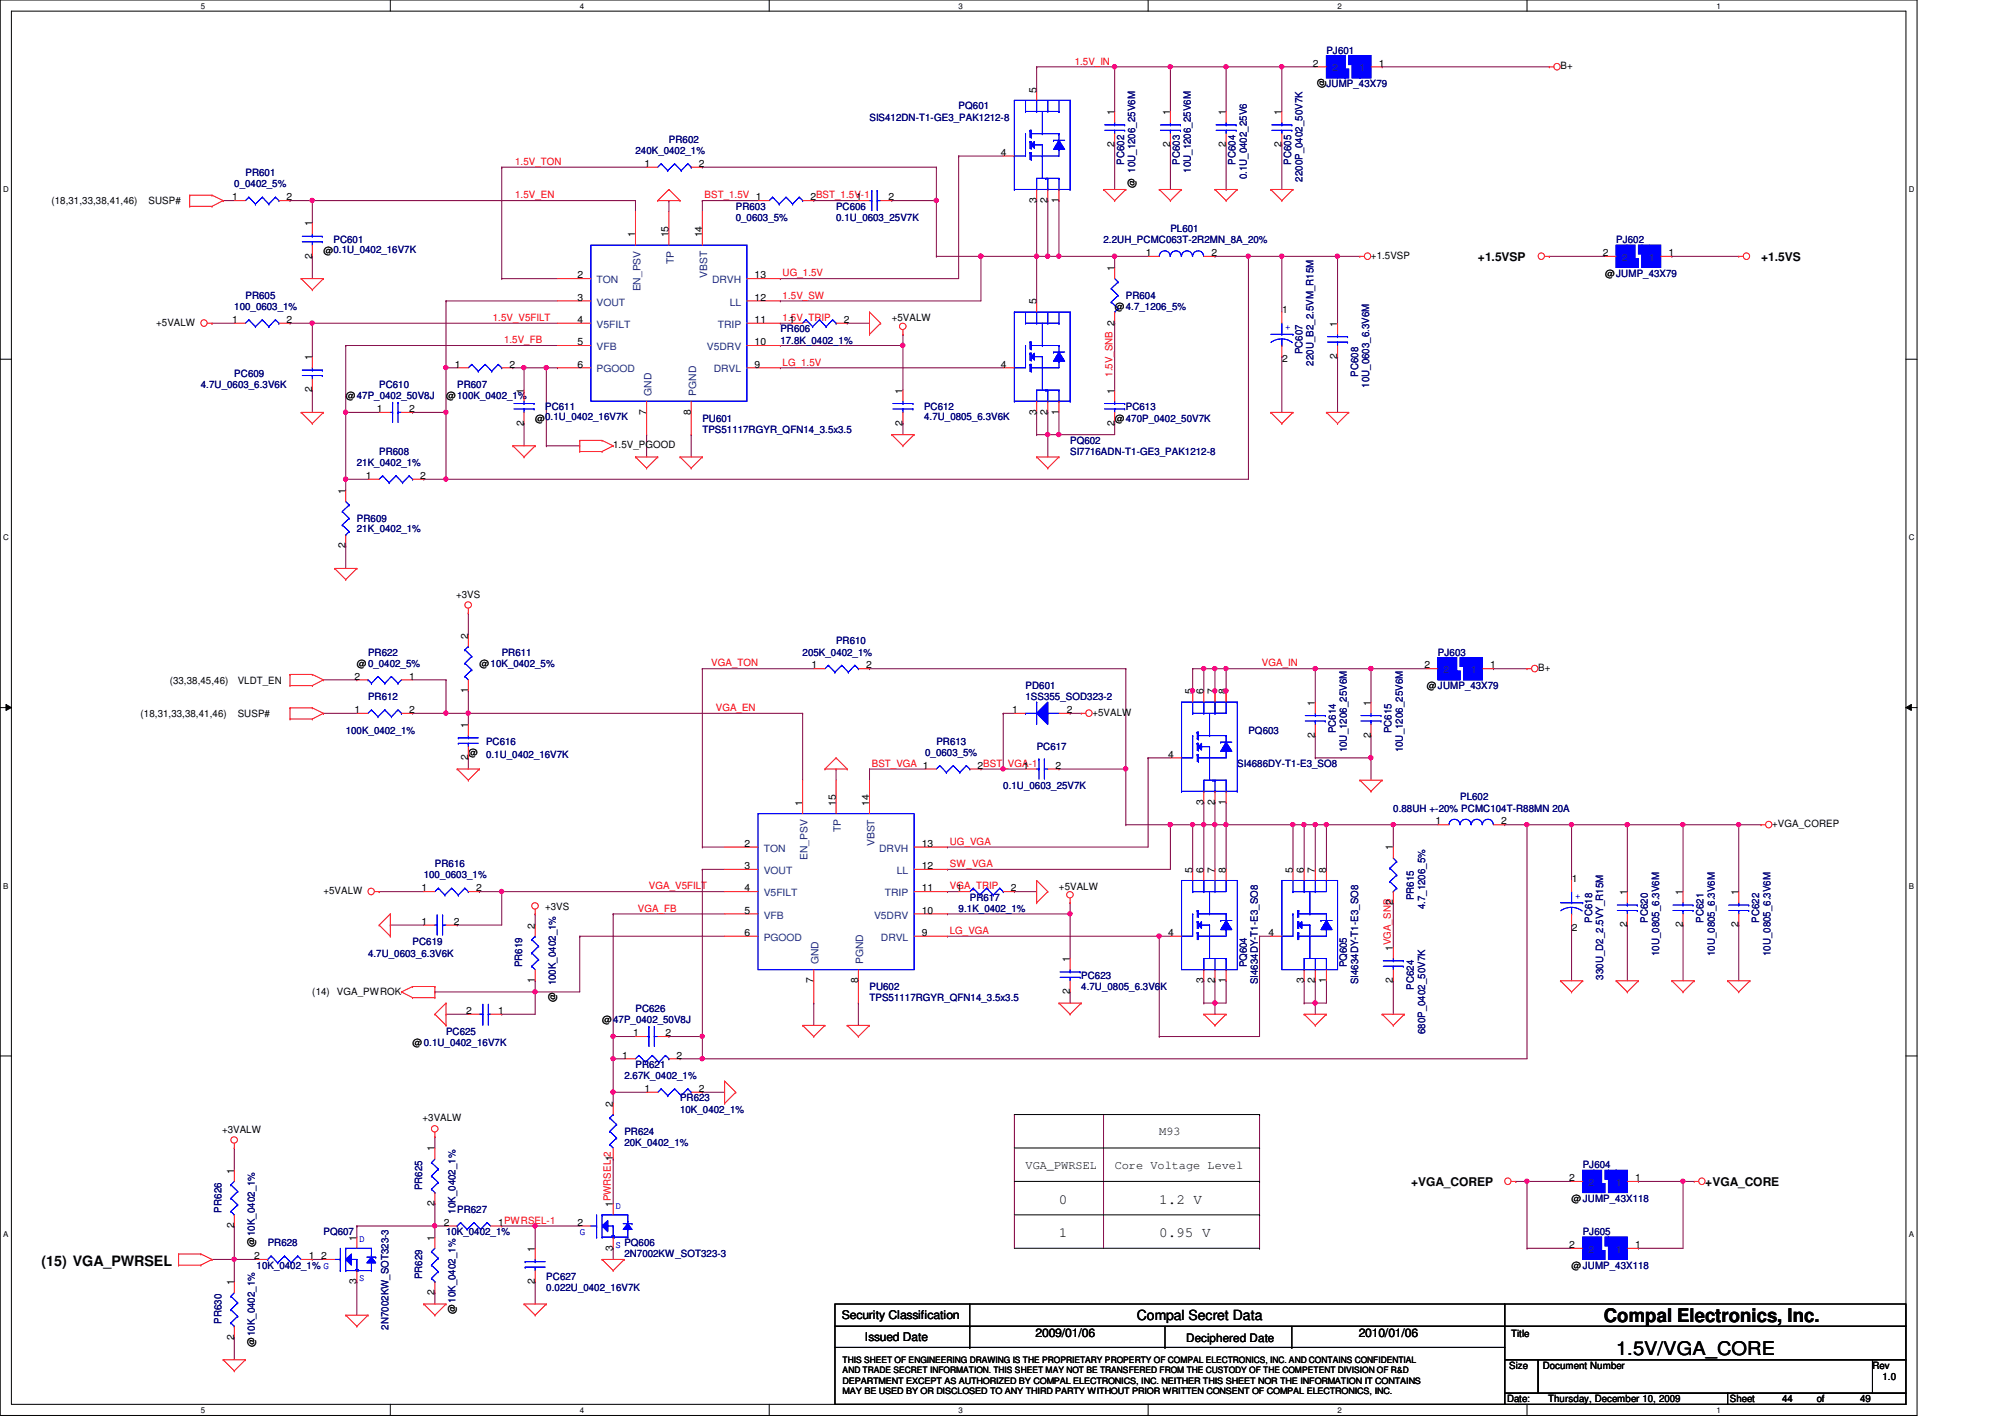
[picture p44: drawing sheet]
<svg xmlns="http://www.w3.org/2000/svg" width="297mm" height="210mm" viewBox="0 0 297 210" stroke-linecap="round" stroke-linejoin="round" font-family="sans-serif">
<defs><g id="words">
<g font-size="2.8">
<text x="237.6" y="195.8">Compal Electronics, Inc.</text>
<text x="239.4" y="200.7">1.5V/VGA_CORE</text>
</g>
<g font-size="2.1">
<text x="156.9" y="178.3">0</text>
<text x="171.7" y="178.3">1.2 V</text>
<text x="156.9" y="183.3">1</text>
<text x="171.7" y="183.3">0.95 V</text>
<text x="6.1" y="187.6">(15) VGA_PWRSEL</text>
<text x="168.4" y="195.6">Compal Secret Data</text>
</g>
<g font-size="1.8">
<text x="218.9" y="38.7">+1.5VSP</text>
<text x="260.9" y="38.7">+1.5VS</text>
<text x="151.9" y="173.1">VGA_PWRSEL</text>
<text x="165.1" y="173.1">Core Voltage Level</text>
<text x="171.7" y="168.1">M93</text>
<text x="209" y="175.7">+VGA_COREP</text>
<text x="252.6" y="175.7">+VGA_CORE</text>
<text x="124.7" y="195.5">Security Classification</text>
<text x="128.1" y="198.6">Issued Date</text>
<text x="153.4" y="198.1">2009/01/06</text>
<text x="201.3" y="198.1">2010/01/06</text>
</g>
<text font-size="1.7" x="175.7" y="198.8">Deciphered Date</text>
<g font-size="1.5" fill="#f00">
<text x="159.2" y="9.6">1.5V_IN</text>
<text x="76.3" y="24.4">1.5V_TON</text>
<text x="76.3" y="29.4">1.5V_EN</text>
<text x="104.4" y="29.4">BST_1.5V 1</text>
<text x="115.9" y="40.9">UG_1.5V</text>
<text x="73" y="47.5">1.5V_V5FILT</text>
<text x="115.9" y="44.2">1.5V_SW</text>
<text x="115.9" y="47.5">1.5V_TRIP</text>
<text x="74.7" y="50.8">1.5V_FB</text>
<text x="115.9" y="54.1">LG_1.5V</text>
<text x="164.8" y="55.8" transform="rotate(-90 164.8 55.8)">1.5V_SNB 2</text>
<text x="105.4" y="98.7">VGA_TON</text>
<text x="186.9" y="98.7">VGA_IN</text>
<text x="106" y="105.3">VGA_EN</text>
<text x="129.2" y="113.6">BST_VGA 1</text>
<text x="140.7" y="125.1">UG_VGA</text>
<text x="96.1" y="131.7">VGA_V5FILT</text>
<text x="140.7" y="128.4">SW_VGA</text>
<text x="140.7" y="131.7">VGA_TRIP</text>
<text x="94.5" y="135">VGA_FB</text>
<text x="140.7" y="138.3">LG_VGA</text>
</g>
<g font-size="1.5">
<text x="194.5" y="9.9">2</text>
<text x="204.3" y="9.9">1</text>
<text x="231.2" y="10.3">B+</text>
<text x="153.5" y="13.7" transform="rotate(-90 153.5 13.7)">5</text>
<text x="165.1" y="17" transform="rotate(-90 165.1 17)">1</text>
<text x="173.4" y="17" transform="rotate(-90 173.4 17)">1</text>
<text x="181.6" y="17" transform="rotate(-90 181.6 17)">1</text>
<text x="189.9" y="17" transform="rotate(-90 189.9 17)">1</text>
<text x="196.3" y="13" transform="rotate(-90 196.3 13)">@</text>
<text x="148.3" y="23.1">4</text>
<text x="165.1" y="21.8" transform="rotate(-90 165.1 21.8)">2</text>
<text x="173.4" y="21.8" transform="rotate(-90 173.4 21.8)">2</text>
<text x="181.6" y="21.8" transform="rotate(-90 181.6 21.8)">2</text>
<text x="189.9" y="21.8" transform="rotate(-90 189.9 21.8)">2</text>
<text x="34.4" y="29.7">1</text>
<text x="42.5" y="29.7">2</text>
<text x="95.5" y="24.7">1</text>
<text x="103.5" y="24.7">2</text>
<text x="120.1" y="29.7">2BST_1.5V-1</text>
<text x="126.8" y="29.7">1</text>
<text x="131.6" y="29.7">2</text>
<text x="168.2" y="27.9" transform="rotate(-90 168.2 27.9)">@ 10U_1206_25V6M</text>
<text x="7.6" y="30.3">(18,31,33,38,41,46)</text>
<text x="22" y="30.3">SUSP#</text>
<text x="46.2" y="33.5" transform="rotate(-90 46.2 33.5)">1</text>
<text x="94.1" y="35.2" transform="rotate(-90 94.1 35.2)">1</text>
<text x="99.1" y="35.2" transform="rotate(-90 99.1 35.2)">15</text>
<text x="104" y="35.2" transform="rotate(-90 104 35.2)">14</text>
<text x="153.5" y="30.1" transform="rotate(-90 153.5 30.1)">3</text>
<text x="155.2" y="30.1" transform="rotate(-90 155.2 30.1)">2</text>
<text x="156.8" y="30.1" transform="rotate(-90 156.8 30.1)">1</text>
<text x="46.2" y="38.3" transform="rotate(-90 46.2 38.3)">2</text>
<text x="47.9" y="37.7">@0.1U_0402_16V7K</text>
<text x="85.6" y="41.2">2</text>
<text x="111.8" y="41.2">13</text>
<text x="165.1" y="40.1" transform="rotate(-90 165.1 40.1)">1</text>
<text x="169.8" y="37.9">1</text>
<text x="179.5" y="37.9">2</text>
<text x="203.1" y="38.4">+1.5VSP</text>
<text x="237.4" y="37.9">2</text>
<text x="237.8" y="41">@JUMP_43X79</text>
<text x="247.2" y="37.9">1</text>
<text x="34.4" y="47.8">1</text>
<text x="42.5" y="47.8">2</text>
<text x="85.6" y="44.5">3</text>
<text x="85.6" y="47.8">4</text>
<text x="111.8" y="44.5">12</text>
<text x="111.8" y="47.8">11</text>
<text x="116.9" y="47.8">1</text>
<text x="125" y="47.8">2</text>
<text x="132.1" y="47.6">+5VALW</text>
<text x="153.5" y="45.1" transform="rotate(-90 153.5 45.1)">5</text>
<text x="165.1" y="45.9">@4.7_1206_5%</text>
<text x="189.9" y="46.4">1</text>
<text x="23.2" y="48.3">+5VALW</text>
<text x="46.2" y="53.3" transform="rotate(-90 46.2 53.3)">1</text>
<text x="85.6" y="51.1">5</text>
<text x="111.8" y="51.1">10</text>
<text x="189.9" y="53.7">2</text>
<text x="198.1" y="53.2" transform="rotate(-90 198.1 53.2)">2</text>
<text x="198.1" y="48.4" transform="rotate(-90 198.1 48.4)">1</text>
<text x="46.2" y="58.1" transform="rotate(-90 46.2 58.1)">2</text>
<text x="51.2" y="59.1">@47P_0402_50V8J</text>
<text x="66.1" y="59.1">@100K_0402_1%</text>
<text x="67.4" y="54.4">1</text>
<text x="75.5" y="54.4">2</text>
<text x="77.6" y="58.3" transform="rotate(-90 77.6 58.3)">1</text>
<text x="85.6" y="54.4">6</text>
<text x="111.8" y="54.4">9</text>
<text x="133.7" y="58.3" transform="rotate(-90 133.7 58.3)">1</text>
<text x="148.3" y="54.4">4</text>
<text x="165.1" y="58.3" transform="rotate(-90 165.1 58.3)">1</text>
<text x="55.8" y="61">1</text>
<text x="60.6" y="61">2</text>
<text x="77.6" y="63.1" transform="rotate(-90 77.6 63.1)">2</text>
<text x="79.3" y="62.4">@0.1U_0402_16V7K</text>
<text x="95.8" y="61.4" transform="rotate(-90 95.8 61.4)">7</text>
<text x="102.4" y="61.4" transform="rotate(-90 102.4 61.4)">8</text>
<text x="133.7" y="63.1" transform="rotate(-90 133.7 63.1)">2</text>
<text x="153.5" y="61.4" transform="rotate(-90 153.5 61.4)">3</text>
<text x="155.2" y="61.4" transform="rotate(-90 155.2 61.4)">2</text>
<text x="156.8" y="61.4" transform="rotate(-90 156.8 61.4)">1</text>
<text x="165.1" y="63.1" transform="rotate(-90 165.1 63.1)">2</text>
<text x="165.1" y="62.4">@470P_0402_50V7K</text>
<text x="54.2" y="71">1</text>
<text x="62.3" y="71">2</text>
<text x="90.8" y="66.4">1.5V_PGOOD</text>
<text x="51.2" y="73.2" transform="rotate(-90 51.2 73.2)">1</text>
<text x="51.2" y="81.2" transform="rotate(-90 51.2 81.2)">2</text>
<text x="67.6" y="88.5">+3VS</text>
<text x="69.3" y="94.6" transform="rotate(-90 69.3 94.6)">2</text>
<text x="25.1" y="101.3">(33,38,45,46)</text>
<text x="35.2" y="101.3">VLDT_EN</text>
<text x="52.5" y="100.7">2</text>
<text x="52.9" y="98.8">@0_0402_5%</text>
<text x="60.6" y="100.7">1</text>
<text x="71" y="98.8">@10K_0402_5%</text>
<text x="120.2" y="99">1</text>
<text x="128.3" y="99">2</text>
<text x="211" y="99">2</text>
<text x="220.8" y="99">1</text>
<text x="227.9" y="99.4">B+</text>
<text x="20.8" y="106.2">(18,31,33,38,41,46)</text>
<text x="35.2" y="106.2">SUSP#</text>
<text x="52.5" y="105.6">1</text>
<text x="60.6" y="105.6">2</text>
<text x="69.3" y="107.8" transform="rotate(-90 69.3 107.8)">1</text>
<text x="69.3" y="102.7" transform="rotate(-90 69.3 102.7)">1</text>
<text x="149.9" y="105.6">1</text>
<text x="158" y="105.6">2</text>
<text x="161.8" y="106">+5VALW</text>
<text x="176.7" y="102.9" transform="rotate(-90 176.7 102.9)">5</text>
<text x="178.3" y="102.9" transform="rotate(-90 178.3 102.9)">6</text>
<text x="180" y="102.9" transform="rotate(-90 180 102.9)">7</text>
<text x="181.6" y="102.9" transform="rotate(-90 181.6 102.9)">8</text>
<text x="194.8" y="104.5" transform="rotate(-90 194.8 104.5)">1</text>
<text x="203.1" y="104.5" transform="rotate(-90 203.1 104.5)">1</text>
<text x="211.4" y="102.1">@JUMP_43X79</text>
<text x="69.3" y="112.6" transform="rotate(-90 69.3 112.6)">2</text>
<text x="69.4" y="112">@</text>
<text x="144.8" y="113.9">2BST_VGA-1</text>
<text x="151.6" y="113.9">1</text>
<text x="156.4" y="113.9">2</text>
<text x="173.1" y="112.2">4</text>
<text x="194.8" y="109.3" transform="rotate(-90 194.8 109.3)">2</text>
<text x="203.1" y="109.3" transform="rotate(-90 203.1 109.3)">2</text>
<text x="118.9" y="119.4" transform="rotate(-90 118.9 119.4)">1</text>
<text x="123.8" y="119.4" transform="rotate(-90 123.8 119.4)">15</text>
<text x="128.8" y="119.4" transform="rotate(-90 128.8 119.4)">14</text>
<text x="178.3" y="119.2" transform="rotate(-90 178.3 119.2)">3</text>
<text x="180" y="119.2" transform="rotate(-90 180 119.2)">2</text>
<text x="181.6" y="119.2" transform="rotate(-90 181.6 119.2)">1</text>
<text x="110.3" y="125.4">2</text>
<text x="136.6" y="125.4">13</text>
<text x="206.4" y="126" transform="rotate(-90 206.4 126)">1</text>
<text x="212.7" y="122.1">1</text>
<text x="222.4" y="122.1">2</text>
<text x="262.5" y="122.6">+VGA_COREP</text>
<text x="110.3" y="128.7">3</text>
<text x="136.6" y="128.7">12</text>
<text x="156.9" y="131.8">+5VALW</text>
<text x="176.7" y="129.3" transform="rotate(-90 176.7 129.3)">5</text>
<text x="178.3" y="129.3" transform="rotate(-90 178.3 129.3)">6</text>
<text x="180" y="129.3" transform="rotate(-90 180 129.3)">7</text>
<text x="181.6" y="129.3" transform="rotate(-90 181.6 129.3)">8</text>
<text x="191.5" y="129.3" transform="rotate(-90 191.5 129.3)">5</text>
<text x="193.2" y="129.3" transform="rotate(-90 193.2 129.3)">6</text>
<text x="194.8" y="129.3" transform="rotate(-90 194.8 129.3)">7</text>
<text x="196.5" y="129.3" transform="rotate(-90 196.5 129.3)">8</text>
<text x="232.9" y="130.6">1</text>
<text x="47.9" y="132.5">+5VALW</text>
<text x="62.4" y="137">1</text>
<text x="62.4" y="132">1</text>
<text x="67.2" y="137">2</text>
<text x="70.5" y="132">2</text>
<text x="79.2" y="137.5" transform="rotate(-90 79.2 137.5)">2</text>
<text x="80.8" y="134.7">+3VS</text>
<text x="110.3" y="132">4</text>
<text x="110.3" y="135.3">5</text>
<text x="136.6" y="132">11</text>
<text x="136.6" y="135.3">10</text>
<text x="141.7" y="132">1</text>
<text x="149.8" y="132">2</text>
<text x="206.4" y="134.1" transform="rotate(-90 206.4 134.1)">2</text>
<text x="232.9" y="137.9">2</text>
<text x="241" y="137.4" transform="rotate(-90 241 137.4)">2</text>
<text x="241" y="132.6" transform="rotate(-90 241 132.6)">1</text>
<text x="249.3" y="137.4" transform="rotate(-90 249.3 137.4)">2</text>
<text x="249.3" y="132.6" transform="rotate(-90 249.3 132.6)">1</text>
<text x="257.6" y="137.4" transform="rotate(-90 257.6 137.4)">2</text>
<text x="257.6" y="132.6" transform="rotate(-90 257.6 132.6)">1</text>
<text x="110.3" y="138.6">6</text>
<text x="136.6" y="138.6">9</text>
<text x="158.5" y="142.5" transform="rotate(-90 158.5 142.5)">1</text>
<text x="173.1" y="138.6">4</text>
<text x="187.9" y="138.6">4</text>
<text x="206.4" y="140.8" transform="rotate(-90 206.4 140.8)">1VGA_SNB</text>
<text x="46.3" y="147.3">(14)</text>
<text x="49.9" y="147.3">VGA_PWROK</text>
<text x="79.2" y="145.6" transform="rotate(-90 79.2 145.6)">1</text>
<text x="82.3" y="148.4" transform="rotate(-90 82.3 148.4)">@</text>
<text x="120.5" y="145.6" transform="rotate(-90 120.5 145.6)">7</text>
<text x="127.1" y="145.6" transform="rotate(-90 127.1 145.6)">8</text>
<text x="158.5" y="147.3" transform="rotate(-90 158.5 147.3)">2</text>
<text x="178.3" y="145.6" transform="rotate(-90 178.3 145.6)">3</text>
<text x="180" y="145.6" transform="rotate(-90 180 145.6)">2</text>
<text x="181.6" y="145.6" transform="rotate(-90 181.6 145.6)">1</text>
<text x="193.2" y="145.6" transform="rotate(-90 193.2 145.6)">3</text>
<text x="194.8" y="145.6" transform="rotate(-90 194.8 145.6)">2</text>
<text x="196.5" y="145.6" transform="rotate(-90 196.5 145.6)">1</text>
<text x="206.4" y="145.6" transform="rotate(-90 206.4 145.6)">2</text>
<text x="61.1" y="154.9">@0.1U_0402_16V7K</text>
<text x="69" y="150.2">2</text>
<text x="73.8" y="150.2">1</text>
<text x="89.2" y="151.6">@</text>
<text x="93.8" y="153.5">1</text>
<text x="98.6" y="153.5">2</text>
<text x="92.2" y="156.8">1</text>
<text x="95.5" y="161.8">1</text>
<text x="100.2" y="156.8">2</text>
<text x="103.5" y="161.8">2</text>
<text x="32.9" y="167.8">+3VALW</text>
<text x="62.6" y="166.1">+3VALW</text>
<text x="90.8" y="164" transform="rotate(-90 90.8 164)">2</text>
<text x="34.7" y="173.9" transform="rotate(-90 34.7 173.9)">1</text>
<text x="64.4" y="170.6" transform="rotate(-90 64.4 170.6)">1</text>
<text x="90.8" y="172" transform="rotate(-90 90.8 172)">1</text>
<text x="64.4" y="178.6" transform="rotate(-90 64.4 178.6)">2</text>
<text x="90.8" y="178.8" transform="rotate(-90 90.8 178.8)">1PWRSEL-2</text>
<text x="232.5" y="175">2</text>
<text x="232.8" y="178">@JUMP_43X118</text>
<text x="242.2" y="175">1</text>
<text x="34.7" y="181.9" transform="rotate(-90 34.7 181.9)">2</text>
<text x="37.8" y="184.7" transform="rotate(-90 37.8 184.7)">@10K_0402_1%</text>
<text x="52.8" y="183.8" transform="rotate(-90 52.8 183.8)">1</text>
<text x="64.4" y="183.8" transform="rotate(-90 64.4 183.8)">1</text>
<text x="65.7" y="181.6">2</text>
<text x="73.8" y="181.6">1PWRSEL-1</text>
<text x="79.2" y="185.4" transform="rotate(-90 79.2 185.4)">1</text>
<text x="85.6" y="181.6">2</text>
<text x="90.8" y="185.3" transform="rotate(-90 90.8 185.3)">3</text>
<text x="232.5" y="184.9">2</text>
<text x="242.2" y="184.9">1</text>
<text x="34.7" y="190.4" transform="rotate(-90 34.7 190.4)">1</text>
<text x="37.7" y="186.5">2</text>
<text x="45.8" y="186.5">1</text>
<text x="47.6" y="186.5">2</text>
<text x="52.8" y="190.2" transform="rotate(-90 52.8 190.2)">3</text>
<text x="64.4" y="191.9" transform="rotate(-90 64.4 191.9)">2</text>
<text x="79.2" y="190.2" transform="rotate(-90 79.2 190.2)">2</text>
<text x="232.8" y="187.9">@JUMP_43X118</text>
<text x="67.5" y="194.6" transform="rotate(-90 67.5 194.6)">@10K_0402_1%</text>
<text x="223.9" y="198">Title</text>
<text x="34.7" y="198.5" transform="rotate(-90 34.7 198.5)">2</text>
<text x="37.8" y="199.6" transform="rotate(-90 37.8 199.6)">@10K_0402_1%</text>
<text x="223.6" y="202.8">Size</text>
<text x="228.6" y="202.8">Document Number</text>
<text x="277.4" y="202.8">Rev</text>
<text x="223.3" y="207.7">Date:</text>
<text x="229.4" y="207.7">Thursday, December 10, 2009</text>
<text x="256.3" y="207.7">Sheet</text>
<text x="264" y="207.7">44</text>
<text x="269.2" y="207.7">of</text>
<text x="275.6" y="207.7">49</text>
<text x="278.9" y="204.4">1.0</text>
</g>
<g font-size="1.5" fill="#000080">
<text x="196.5" y="8">PJ601</text>
<text x="128.8" y="17.9">SIS412DN-T1-GE3_PAK1212-8</text>
<text x="142" y="16.2">PQ601</text>
<text x="196.5" y="12.9">JUMP_43X79</text>
<text x="94.1" y="22.8">240K_0402_1%</text>
<text x="99.1" y="21.2">PR602</text>
<text x="34.7" y="27.8">0_0402_5%</text>
<text x="36.4" y="26.1">PR601</text>
<text x="166.5" y="24.4" transform="rotate(-90 166.5 24.4)">PC602</text>
<text x="174.8" y="24.4" transform="rotate(-90 174.8 24.4)">PC603</text>
<text x="176.4" y="25.6" transform="rotate(-90 176.4 25.6)">10U_1206_25V6M</text>
<text x="183" y="24.4" transform="rotate(-90 183 24.4)">PC604</text>
<text x="184.7" y="26.6" transform="rotate(-90 184.7 26.6)">0.1U_0402_25V6</text>
<text x="191.3" y="24.4" transform="rotate(-90 191.3 24.4)">PC605</text>
<text x="193" y="26.9" transform="rotate(-90 193 26.9)">2200P_0402_50V7K</text>
<text x="109" y="31.1">PR603</text>
<text x="109" y="32.7">0_0603_5%</text>
<text x="123.9" y="31.1">PC606</text>
<text x="123.9" y="32.7">0.1U_0603_25V7K</text>
<text x="173.4" y="34.4">PL601</text>
<text x="49.4" y="36">PC601</text>
<text x="163.5" y="36">2.2UH_PCMC063T-2R2MN_8A_20%</text>
<text x="239.4" y="36">PJ602</text>
<text x="34.7" y="45.9">100_0603_1%</text>
<text x="36.4" y="44.3">PR605</text>
<text x="166.8" y="44.3">PR604</text>
<text x="115.6" y="49.2">PR606</text>
<text x="115.6" y="50.9">17.8K_0402_1%</text>
<text x="193" y="52.5" transform="rotate(-90 193 52.5)">PC607</text>
<text x="29.8" y="57.5">4.7U_0603_6.3V6K</text>
<text x="34.7" y="55.8">PC609</text>
<text x="56.2" y="57.5">PC610</text>
<text x="67.7" y="57.5">PR607</text>
<text x="194.6" y="54.1" transform="rotate(-90 194.6 54.1)">220U_B2_2.5VM_R15M</text>
<text x="201.2" y="55.8" transform="rotate(-90 201.2 55.8)">PC608</text>
<text x="202.9" y="57.4" transform="rotate(-90 202.9 57.4)">10U_0603_6.3V6M</text>
<text x="80.8" y="60.8">PC611</text>
<text x="104.1" y="62.4">PU601</text>
<text x="104.1" y="64.1">TPS51117RGYR_QFN14_3.5x3.5</text>
<text x="136.9" y="60.8">PC612</text>
<text x="136.9" y="62.3">4.7U_0805_6.3V6K</text>
<text x="158.5" y="65.7">PQ602</text>
<text x="166.8" y="60.8">PC613</text>
<text x="52.9" y="69">21K_0402_1%</text>
<text x="56.2" y="67.4">PR608</text>
<text x="158.5" y="67.4">SI7716ADN-T1-GE3_PAK1212-8</text>
<text x="52.9" y="77.3">PR609</text>
<text x="52.9" y="78.8">21K_0402_1%</text>
<text x="123.9" y="95.5">PR610</text>
<text x="54.5" y="97.1">PR622</text>
<text x="74.3" y="97.1">PR611</text>
<text x="118.9" y="97.1">205K_0402_1%</text>
<text x="213" y="97.1">PJ603</text>
<text x="54.5" y="103.7">PR612</text>
<text x="151.9" y="102.1">PD601</text>
<text x="151.9" y="103.7">1SS355_SOD323-2</text>
<text x="51.2" y="108.7">100K_0402_1%</text>
<text x="72" y="110.3">PC616</text>
<text x="72" y="112.3">0.1U_0402_16V7K</text>
<text x="137.1" y="112">0_0603_5%</text>
<text x="138.7" y="110.3">PR613</text>
<text x="153.6" y="111.2">PC617</text>
<text x="183.3" y="113.6">SI4686DY-T1-E3_SO8</text>
<text x="185" y="108.7">PQ603</text>
<text x="197.9" y="108.6" transform="rotate(-90 197.9 108.6)">PC614</text>
<text x="199.6" y="111.5" transform="rotate(-90 199.6 111.5)">10U_1206_25V6M</text>
<text x="206.2" y="108.6" transform="rotate(-90 206.2 108.6)">PC615</text>
<text x="207.8" y="111.5" transform="rotate(-90 207.8 111.5)">10U_1206_25V6M</text>
<text x="148.6" y="116.9">0.1U_0603_25V7K</text>
<text x="216.3" y="118.6">PL602</text>
<text x="206.4" y="120.2">0.88UH +-20% PCMC104T-R88MN 20A</text>
<text x="62.8" y="130.1">100_0603_1%</text>
<text x="64.4" y="128.5">PR616</text>
<text x="142" y="135.1">9.1K_0402_1%</text>
<text x="143.7" y="133.4">PR617</text>
<text x="209.5" y="133.4" transform="rotate(-90 209.5 133.4)">PR615</text>
<text x="211.1" y="134.7" transform="rotate(-90 211.1 134.7)">4.7_1206_5%</text>
<text x="235.9" y="136.7" transform="rotate(-90 235.9 136.7)">PC618</text>
<text x="244.1" y="136.7" transform="rotate(-90 244.1 136.7)">PC620</text>
<text x="252.4" y="136.7" transform="rotate(-90 252.4 136.7)">PC621</text>
<text x="260.6" y="136.7" transform="rotate(-90 260.6 136.7)">PC622</text>
<text x="54.5" y="141.7">4.7U_0603_6.3V6K</text>
<text x="61.1" y="140">PC619</text>
<text x="77.4" y="143.3" transform="rotate(-90 77.4 143.3)">PR619</text>
<text x="184.7" y="143.3" transform="rotate(-90 184.7 143.3)">PQ604</text>
<text x="199.6" y="143.3" transform="rotate(-90 199.6 143.3)">PQ605</text>
<text x="245.8" y="141.6" transform="rotate(-90 245.8 141.6)">10U_0805_6.3V6M</text>
<text x="254" y="141.6" transform="rotate(-90 254 141.6)">10U_0805_6.3V6M</text>
<text x="262.3" y="141.6" transform="rotate(-90 262.3 141.6)">10U_0805_6.3V6M</text>
<text x="82.3" y="146" transform="rotate(-90 82.3 146)">100K_0402_1%</text>
<text x="94.1" y="149.9">PC626</text>
<text x="128.8" y="146.6">PU602</text>
<text x="128.8" y="148.3">TPS51117RGYR_QFN14_3.5x3.5</text>
<text x="160.2" y="145">PC623</text>
<text x="160.2" y="146.6">4.7U_0805_6.3V6K</text>
<text x="186.3" y="145.8" transform="rotate(-90 186.3 145.8)">SI4634DY-T1-E3_SO8</text>
<text x="201.2" y="145.8" transform="rotate(-90 201.2 145.8)">SI4634DY-T1-E3_SO8</text>
<text x="209.5" y="146.6" transform="rotate(-90 209.5 146.6)">PC624</text>
<text x="237.5" y="145.1" transform="rotate(-90 237.5 145.1)">330U_D2_2.5VY_R15M</text>
<text x="66.1" y="153.2">PC625</text>
<text x="90.8" y="151.6">47P_0402_50V8J</text>
<text x="211.1" y="153.2" transform="rotate(-90 211.1 153.2)">680P_0402_50V7K</text>
<text x="92.5" y="159.9">2.67K_0402_1%</text>
<text x="94.1" y="158.2">PR621</text>
<text x="100.7" y="163.2">PR623</text>
<text x="100.7" y="164.8">10K_0402_1%</text>
<text x="92.5" y="168.1">PR624</text>
<text x="92.5" y="169.8">20K_0402_1%</text>
<text x="234.5" y="173.1">PJ604</text>
<text x="32.8" y="179.6" transform="rotate(-90 32.8 179.6)">PR626</text>
<text x="62.5" y="176.3" transform="rotate(-90 62.5 176.3)">PR625</text>
<text x="67.5" y="179.8" transform="rotate(-90 67.5 179.8)">10K_0402_1%</text>
<text x="67.7" y="179.7">PR627</text>
<text x="39.7" y="184.6">PR628</text>
<text x="47.9" y="183">PQ607</text>
<text x="66.1" y="183">10K_0402_1%</text>
<text x="234.5" y="183">PJ605</text>
<text x="38" y="187.9">10K_0402_1% G</text>
<text x="62.5" y="189.5" transform="rotate(-90 62.5 189.5)">PR629</text>
<text x="80.9" y="189.6">PC627</text>
<text x="80.9" y="191.2">0.022U_0402_16V7K</text>
<text x="92.5" y="186.3">2N7002KW_SOT323-3</text>
<text x="32.8" y="196.1" transform="rotate(-90 32.8 196.1)">PR630</text>
<text x="57.6" y="197" transform="rotate(-90 57.6 197)">2N7002KW_SOT323-3</text>
</g>
<g font-size="1.5" fill="#004080">
<text x="197.4" y="10.6">2</text>
<text x="201.4" y="10.6">1</text>
<text x="88.4" y="42">TON</text>
<text x="99.8" y="39.1" transform="rotate(-90 99.8 39.1)">TP</text>
<text x="104.8" y="41.1" transform="rotate(-90 104.8 41.1)">VBST</text>
<text x="105.5" y="42">DRVH</text>
<text x="240.3" y="38.7">2</text>
<text x="244.3" y="38.7">1</text>
<text x="88.4" y="45.3">VOUT</text>
<text x="94.9" y="43.2" transform="rotate(-90 94.9 43.2)">EN_PSV</text>
<text x="108.1" y="45.3">LL</text>
<text x="88.4" y="48.6">V5FILT</text>
<text x="88.4" y="51.9">VFB</text>
<text x="104.7" y="51.9">V5DRV</text>
<text x="106.3" y="48.6">TRIP</text>
<text x="88.4" y="55.2">PGOOD</text>
<text x="96.5" y="58.6" transform="rotate(-90 96.5 58.6)">GND</text>
<text x="103.1" y="58.6" transform="rotate(-90 103.1 58.6)">PGND</text>
<text x="105.7" y="55.2">DRVL</text>
<text x="213.9" y="99.7">2</text>
<text x="217.9" y="99.7">1</text>
<text x="124.6" y="123.3" transform="rotate(-90 124.6 123.3)">TP</text>
<text x="129.5" y="125.3" transform="rotate(-90 129.5 125.3)">VBST</text>
<text x="113.2" y="129.5">VOUT</text>
<text x="113.2" y="126.2">TON</text>
<text x="119.6" y="127.4" transform="rotate(-90 119.6 127.4)">EN_PSV</text>
<text x="130.3" y="126.2">DRVH</text>
<text x="132.9" y="129.5">LL</text>
<text x="113.2" y="132.8">V5FILT</text>
<text x="113.2" y="136.1">VFB</text>
<text x="129.5" y="136.1">V5DRV</text>
<text x="131.1" y="132.8">TRIP</text>
<text x="113.2" y="139.4">PGOOD</text>
<text x="121.3" y="142.8" transform="rotate(-90 121.3 142.8)">GND</text>
<text x="127.9" y="142.8" transform="rotate(-90 127.9 142.8)">PGND</text>
<text x="130.5" y="139.4">DRVL</text>
<text x="235.3" y="175.7">2</text>
<text x="239.4" y="175.7">1</text>
<text x="235.3" y="185.6">2</text>
<text x="239.4" y="185.6">1</text>
</g>
<g font-size="1.5" fill="#00f">
<text x="190.4" y="48.9">+</text>
<text x="233.3" y="133.1">+</text>
<text x="91.2" y="179">D</text>
<text x="53.2" y="184">D</text>
<text x="85.9" y="183">G</text>
<text x="91.2" y="184.8">S PQ606</text>
<text x="53.2" y="189.8">S</text>
</g>
<g font-size="1.3">
<text x="124.8" y="201.9">THIS SHEET OF ENGINEERING DRAWING IS THE PROPRIETARY PROPERTY OF COMPAL ELECTRONICS, INC. AND CONTAINS CONFIDENTIAL</text>
<text x="124.8" y="203.5">AND TRADE SECRET INFORMATION. THIS SHEET MAY NOT BE TRANSFERED FROM THE CUSTODY OF THE COMPETENT DIVISION OF R&amp;D</text>
<text x="124.8" y="205">DEPARTMENT EXCEPT AS AUTHORIZED BY COMPAL ELECTRONICS, INC. NEITHER THIS SHEET NOR THE INFORMATION IT CONTAINS</text>
<text x="124.8" y="206.5">MAY BE USED BY OR DISCLOSED TO ANY THIRD PARTY WITHOUT PRIOR WRITTEN CONSENT OF COMPAL ELECTRONICS, INC.</text>
</g>
<g font-size="1.2">
<text x="29.8" y="1.3">5</text>
<text x="85.9" y="1.3">4</text>
<text x="142" y="1.3">3</text>
<text x="198.2" y="1.3">2</text>
<text x="254.3" y="1.3">1</text>
<text x=".5" y="28.5">D</text>
<text x="282.8" y="28.5">D</text>
<text x=".5" y="80.1">C</text>
<text x="282.8" y="80.1">C</text>
<text x=".5" y="131.7">B</text>
<text x="282.8" y="131.7">B</text>
<text x=".5" y="183.3">A</text>
<text x="282.8" y="183.3">A</text>
<text x="29.8" y="209.3">5</text>
<text x="85.9" y="209.3">4</text>
<text x="142" y="209.3">3</text>
<text x="198.2" y="209.3">2</text>
<text x="254.3" y="209.3">1</text>
</g>
</g></defs>
<path d="M0 0h284v209.7h-284zM1.7 1.7h280.7v206.3h-280.7z" fill="none" stroke="#000" stroke-width=".15"/>
<g fill="#fff">
<path d="M29.8 .2h.5v1.3h-.5z"/>
<path d="M29.8 208.2h.5v1.3h-.5z"/>
</g>
<path d="M57.8 0v1.7M57.8 208v1.7" fill="none" stroke="#000" stroke-width=".15"/>
<g fill="#fff">
<path d="M85.9 .2h.6v1.3h-.6z"/>
<path d="M85.9 208.2h.6v1.3h-.6z"/>
</g>
<path d="M114 0v1.7M114 208v1.7" fill="none" stroke="#000" stroke-width=".15"/>
<g fill="#fff">
<path d="M142 .2h.6v1.3h-.6z"/>
<path d="M142 208.2h.6v1.3h-.6z"/>
</g>
<path d="M170.1 0v1.7M170.1 208v1.7" fill="none" stroke="#000" stroke-width=".15"/>
<g fill="#fff">
<path d="M198.2 .2h.6v1.3h-.6z"/>
<path d="M198.2 208.2h.6v1.3h-.6z"/>
</g>
<path d="M226.2 0v1.7M226.2 208v1.7" fill="none" stroke="#000" stroke-width=".15"/>
<g fill="#fff">
<path d="M254.3 .2h.6v1.3h-.6z"/>
<path d="M254.3 208.2h.6v1.3h-.6z"/>
<path d="M.5 27.4h.8v1.3h-.8z"/>
<path d="M282.8 27.4h.8v1.3h-.8z"/>
<path d="M.5 79h.8v1.3h-.8z"/>
<path d="M282.8 79h.8v1.3h-.8z"/>
</g>
<path d="M0 53.2h1.7M282.4 53.2h1.6" fill="none" stroke="#000" stroke-width=".15"/>
<g fill="#fff">
<path d="M.5 130.6h.7v1.3h-.7z"/>
<path d="M282.8 130.6h.7v1.3h-.7z"/>
</g>
<path d="M0 104.8h1.7M.9 104.4l.8 .4-.8 .4zM282.4 104.8l.8-.4v.8zM282.4 104.8h1.6" fill="none" stroke="#000" stroke-width=".15"/>
<path d="M.9 104.4l.8 .4-.8 .4zM282.4 104.8l.8-.4v.8z" fill="#000"/>
<g fill="#fff">
<path d="M.5 182.2h.7v1.3h-.7z"/>
<path d="M282.8 182.2h.7v1.3h-.7z"/>
</g>
<path d="M0 156.4h1.7M282.4 156.4h1.6" fill="none" stroke="#000" stroke-width=".15"/>
<path d="M226.2 175h.1M226.2 175v9.9" fill="none" stroke="#800040" stroke-width=".15"/>
<circle cx="226.2" cy="175" r=".32" fill="#f0f"/>
<circle cx="226.2" cy="175" r=".32" fill="none" stroke="#f0f" stroke-width=".15"/>
<path d="M249.3 175h.1M249.3 175v9.9M226.2 184.9h.1M226.2 184.9h6.6" fill="none" stroke="#800040" stroke-width=".15"/>
<circle cx="249.3" cy="175" r=".32" fill="#f0f"/>
<circle cx="249.3" cy="175" r=".32" fill="none" stroke="#f0f" stroke-width=".15"/>
<path d="M90.8 153.5h.1M90.8 153.5v3.3M226.2 175h.1M226.2 175h6.6M249.3 175h.1M249.3 175h1.7M242.7 184.9h.1M242.7 184.9h6.6" fill="none" stroke="#800040" stroke-width=".15"/>
<circle cx="90.8" cy="153.5" r=".32" fill="#f0f"/>
<circle cx="90.8" cy="153.5" r=".32" fill="none" stroke="#f0f" stroke-width=".15"/>
<path d="M47.9 105.7h.1M47.9 105.7h5M203.1 109h.1M203.1 109v3.3M71 132.1h.1M71 132.1h3.3M74.3 132.1h.1M74.3 132.1v4.9M79.3 146.9h.1M79.3 146.9v3.3M79.3 146.9h6.6" fill="none" stroke="#800040" stroke-width=".15"/>
<circle cx="79.3" cy="146.9" r=".32" fill="#f0f"/>
<circle cx="79.3" cy="146.9" r=".32" fill="none" stroke="#f0f" stroke-width=".15"/>
<path d="M79.3 135.4h.1M79.3 135.4v1.6M222.9 122.2h.1M222.9 122.2h3.3M226.2 122.2h.1M226.2 122.2v34.6M90.8 184.9h.1M90.8 184.9v1.7" fill="none" stroke="#800040" stroke-width=".15"/>
<circle cx="226.2" cy="122.1" r=".32" fill="#f0f"/>
<circle cx="226.2" cy="122.1" r=".32" fill="none" stroke="#f0f" stroke-width=".15"/>
<path d="M104.1 156.8h.1M104.1 156.8h122.1" fill="none" stroke="#800040" stroke-width=".15"/>
<circle cx="104" cy="156.8" r=".32" fill="#f0f"/>
<circle cx="104" cy="156.8" r=".32" fill="none" stroke="#f0f" stroke-width=".15"/>
<g fill="none" stroke="#800040" stroke-width=".15">
<path d="M85.9 138.7h.1M85.9 138.7v8.2M85.9 138.7h21.5M104.1 128.8h.1M104.1 128.8h3.3M186.6 138.7h.1M186.6 138.7h1.7M196.5 122.2h.1M196.5 122.2h9.9M249.3 122.2h.1M249.3 122.2v9.9M90.8 171.7h.1"/>
<path d="M90.8 161.8h.1M90.8 161.8v1.6M90.8 171.7v6.6M104.1 161.8h.1M104.1 161.8h3.3M79.3 189.9h.1M79.3 189.9v3.3"/>
</g>
<circle cx="249.3" cy="122.1" r=".32" fill="#f0f"/>
<circle cx="249.3" cy="122.1" r=".32" fill="none" stroke="#f0f" stroke-width=".15"/>
<path d="M148.6 113.9h.1M148.6 113.9h3.3M241.1 122.2h.1M241.1 122.2h8.2M249.3 137h.1M249.3 137v8.3" fill="none" stroke="#800040" stroke-width=".15"/>
<circle cx="148.6" cy="113.9" r=".32" fill="#f0f"/>
<circle cx="148.6" cy="113.9" r=".32" fill="none" stroke="#f0f" stroke-width=".15"/>
<path d="M186.6 138.7h.1M186.6 138.7v14.8M257.6 122.2h.1M257.6 122.2v9.9" fill="none" stroke="#800040" stroke-width=".15"/>
<circle cx="257.6" cy="122.1" r=".32" fill="#f0f"/>
<circle cx="257.6" cy="122.1" r=".32" fill="none" stroke="#f0f" stroke-width=".15"/>
<g fill="none" stroke="#800040" stroke-width=".15">
<path d="M166.8 99.1h.1M166.8 99.1v14.8h-9.9M148.6 105.7h.1M148.6 105.7h1.7M156.9 113.9h.1M140.4 138.7h.1M140.4 138.7h31.3M166.8 122.2h.1M166.8 122.2h6.6M171.7 138.7h.1M171.7 138.7v14.8M249.3 122.2h.1"/>
<path d="M249.3 122.2h8.3M257.6 137h.1M257.6 137v8.3M171.7 153.5h.1M171.7 153.5h14.9M194.9 148.6h.1M194.9 148.6v1.6"/>
</g>
<circle cx="194.8" cy="148.6" r=".32" fill="#f0f"/>
<circle cx="194.8" cy="148.6" r=".32" fill="none" stroke="#f0f" stroke-width=".15"/>
<g fill="none" stroke="#800040" stroke-width=".15">
<path d="M66.1 150.2h.1M66.1 150.2h3.3M74.3 150.2h.1M74.3 150.2h5M90.8 156.8h.1M90.8 156.8v5M193.2 148.6h.1M193.2 145.3h.1M193.2 145.3v3.3M194.9 145.3h.1M194.9 148.6h.1M194.9 145.3v3.3"/>
<path d="M196.5 145.3h.1M196.5 145.3v3.3h-3.3"/>
</g>
<circle cx="90.8" cy="156.8" r=".32" fill="#f0f"/>
<circle cx="90.8" cy="156.8" r=".32" fill="none" stroke="#f0f" stroke-width=".15"/>
<path d="M145.3 113.9h.1M148.6 105.7h.1M148.6 105.7v8.2h-3.3M176.7 122.2h.1M176.7 122.2v6.6" fill="none" stroke="#800040" stroke-width=".15"/>
<circle cx="176.7" cy="122.1" r=".32" fill="#f0f"/>
<circle cx="176.7" cy="122.1" r=".32" fill="none" stroke="#f0f" stroke-width=".15"/>
<path d="M173.4 122.2h.1M173.4 122.2h3.3" fill="none" stroke="#800040" stroke-width=".15"/>
<circle cx="173.4" cy="122.1" r=".32" fill="#f0f"/>
<circle cx="173.4" cy="122.1" r=".32" fill="none" stroke="#f0f" stroke-width=".15"/>
<path d="M171.7 138.7h.1M171.7 138.7h1.7M180 122.2h.1M180 122.2v6.6M181.6 122.2h.1M181.6 122.2v6.6" fill="none" stroke="#800040" stroke-width=".15"/>
<circle cx="171.7" cy="138.7" r=".32" fill="#f0f"/>
<circle cx="171.7" cy="138.7" r=".32" fill="none" stroke="#f0f" stroke-width=".15"/>
<path d="M191.6 122.2h.1M191.6 122.2v6.6" fill="none" stroke="#800040" stroke-width=".15"/>
<circle cx="191.5" cy="122.1" r=".32" fill="#f0f"/>
<circle cx="191.5" cy="122.1" r=".32" fill="none" stroke="#f0f" stroke-width=".15"/>
<path d="M181.6 99.1h.1M181.6 99.1h13.3M158.5 105.7h.1M158.5 105.7h1.7M181.6 122.2h.1M181.6 122.2h10M193.2 122.2h.1M193.2 122.2v6.6" fill="none" stroke="#800040" stroke-width=".15"/>
<circle cx="193.2" cy="122.1" r=".32" fill="#f0f"/>
<circle cx="193.2" cy="122.1" r=".32" fill="none" stroke="#f0f" stroke-width=".15"/>
<path d="M191.6 122.2h.1M191.6 122.2h1.6M79.3 181.6h.1M79.3 181.6h6.6" fill="none" stroke="#800040" stroke-width=".15"/>
<circle cx="79.3" cy="181.6" r=".32" fill="#f0f"/>
<circle cx="79.3" cy="181.6" r=".32" fill="none" stroke="#f0f" stroke-width=".15"/>
<path d="M90.8 161.8h.1M90.8 161.8h5" fill="none" stroke="#800040" stroke-width=".15"/>
<circle cx="90.8" cy="161.8" r=".32" fill="#f0f"/>
<circle cx="90.8" cy="161.8" r=".32" fill="none" stroke="#f0f" stroke-width=".15"/>
<path d="M194.9 122.2h.1M194.9 122.2v6.6" fill="none" stroke="#800040" stroke-width=".15"/>
<circle cx="194.8" cy="122.1" r=".32" fill="#f0f"/>
<circle cx="194.8" cy="122.1" r=".32" fill="none" stroke="#f0f" stroke-width=".15"/>
<path d="M193.2 122.2h.1M193.2 122.2h1.7M196.5 122.2h.1M196.5 122.2v6.6M74.3 181.6h.1M74.3 181.6h5M79.3 181.6h.1M79.3 181.6v3.3" fill="none" stroke="#800040" stroke-width=".15"/>
<circle cx="196.5" cy="122.1" r=".32" fill="#f0f"/>
<circle cx="196.5" cy="122.1" r=".32" fill="none" stroke="#f0f" stroke-width=".15"/>
<path d="M123.9 113.9h.1M123.9 113.9v1.7M128.8 113.9h.1M128.8 113.9h8.3M194.9 122.2h.1M194.9 122.2h1.6M206.4 122.2h.1M206.4 122.2h6.6M180 148.6h.1M180 148.6v1.6" fill="none" stroke="#800040" stroke-width=".15"/>
<circle cx="180" cy="148.6" r=".32" fill="#f0f"/>
<circle cx="180" cy="148.6" r=".32" fill="none" stroke="#f0f" stroke-width=".15"/>
<path d="M178.3 118.9h.1M178.3 118.9v3.3" fill="none" stroke="#800040" stroke-width=".15"/>
<circle cx="178.3" cy="122.1" r=".32" fill="#f0f"/>
<circle cx="178.3" cy="122.1" r=".32" fill="none" stroke="#f0f" stroke-width=".15"/>
<path d="M180 118.9h.1M180 118.9v3.3" fill="none" stroke="#800040" stroke-width=".15"/>
<circle cx="180" cy="122.1" r=".32" fill="#f0f"/>
<circle cx="180" cy="122.1" r=".32" fill="none" stroke="#f0f" stroke-width=".15"/>
<path d="M181.6 118.9h.1M181.6 118.9v3.3" fill="none" stroke="#800040" stroke-width=".15"/>
<circle cx="181.6" cy="122.1" r=".32" fill="#f0f"/>
<circle cx="181.6" cy="122.1" r=".32" fill="none" stroke="#f0f" stroke-width=".15"/>
<path d="M170.1 112.3h.1M170.1 112.3h3.3M170.1 112.3v13.2M104.1 153.5h.1M104.1 153.5v3.3" fill="none" stroke="#800040" stroke-width=".15"/>
<circle cx="104" cy="153.5" r=".32" fill="#f0f"/>
<circle cx="104" cy="153.5" r=".32" fill="none" stroke="#f0f" stroke-width=".15"/>
<g fill="none" stroke="#800040" stroke-width=".15">
<path d="M104.1 99.1h.1M104.1 99.1h16.5M104.1 99.1v26.4M128.8 99.1h.1M128.8 99.1h38M166.8 113.9h.1M166.8 113.9v8.3M90.8 135.4h.1M90.8 135.4h16.6M90.8 135.4v18.1M104.1 125.5h.1M104.1 125.5h3.3"/>
<path d="M150.3 132.1h.1M150.3 132.1h3.3M232.8 122.2h.1M232.8 137h.1M232.8 122.2v8.2M232.8 137v8.3M257.6 122.2h.1M257.6 122.2h3.3M100.7 156.8h.1M100.7 156.8h3.4M120.6 148.6h.1M120.6 148.6v3.3"/>
<path d="M127.2 148.6h.1M127.2 148.6v3.3"/>
</g>
<circle cx="166.8" cy="113.9" r=".32" fill="#f0f"/>
<circle cx="166.8" cy="113.9" r=".32" fill="none" stroke="#f0f" stroke-width=".15"/>
<path d="M140.4 128.8h.1M173.4 122.2h.1M173.4 122.2v6.6h-33" fill="none" stroke="#800040" stroke-width=".15"/>
<circle cx="173.4" cy="122.1" r=".32" fill="#f0f"/>
<circle cx="173.4" cy="122.1" r=".32" fill="none" stroke="#f0f" stroke-width=".15"/>
<path d="M74.3 132.1h.1M74.3 132.1h33.1" fill="none" stroke="#800040" stroke-width=".15"/>
<circle cx="74.3" cy="132.1" r=".32" fill="#f0f"/>
<circle cx="74.3" cy="132.1" r=".32" fill="none" stroke="#f0f" stroke-width=".15"/>
<path d="M181.6 102.4h.1M181.6 102.4v3.3M56.2 132.1h.1M56.2 132.1h6.6M158.5 135.4h.1M158.5 135.4v6.6" fill="none" stroke="#800040" stroke-width=".15"/>
<circle cx="181.6" cy="102.3" r=".32" fill="#f0f"/>
<circle cx="181.6" cy="102.3" r=".32" fill="none" stroke="#f0f" stroke-width=".15"/>
<path d="M194.9 99.1h.1M194.9 99.1h8.2" fill="none" stroke="#800040" stroke-width=".15"/>
<circle cx="203.1" cy="99" r=".32" fill="#f0f"/>
<circle cx="203.1" cy="99" r=".32" fill="none" stroke="#f0f" stroke-width=".15"/>
<circle cx="194.8" cy="99" r=".32" fill="#f0f"/>
<circle cx="194.8" cy="99" r=".32" fill="none" stroke="#f0f" stroke-width=".15"/>
<path d="M178.3 99.1h.1M178.3 99.1h1.7M178.3 99.1v3.3M194.9 99.1h.1M194.9 99.1v4.9M221.3 99.1h.1M221.3 99.1h4.9M194.9 109h.1M194.9 109v3.3M140.4 125.5h.1M140.4 125.5h29.7" fill="none" stroke="#800040" stroke-width=".15"/>
<circle cx="178.3" cy="99" r=".32" fill="#f0f"/>
<circle cx="178.3" cy="99" r=".32" fill="none" stroke="#f0f" stroke-width=".15"/>
<path d="M176.7 102.4h.1M176.7 102.4v1.6" fill="none" stroke="#800040" stroke-width=".15"/>
<circle cx="176.7" cy="102.3" r=".32" fill="#f0f"/>
<circle cx="176.7" cy="102.3" r=".32" fill="none" stroke="#f0f" stroke-width=".15"/>
<path d="M180 102.4h.1M180 102.4v3.3" fill="none" stroke="#800040" stroke-width=".15"/>
<circle cx="180" cy="102.3" r=".32" fill="#f0f"/>
<circle cx="180" cy="102.3" r=".32" fill="none" stroke="#f0f" stroke-width=".15"/>
<path d="M180 99.1h.1M180 99.1h1.6M203.1 99.1h.1M203.1 99.1h8.3M203.1 99.1v4.9M203.1 112.3h.1M203.1 112.3v3.3M104.1 128.8h.1M104.1 128.8v24.7h-5M90.8 153.5h.1M90.8 153.5h3.3M99.1 153.5h.1" fill="none" stroke="#800040" stroke-width=".15"/>
<circle cx="203.1" cy="99" r=".32" fill="#f0f"/>
<circle cx="203.1" cy="99" r=".32" fill="none" stroke="#f0f" stroke-width=".15"/>
<path d="M176.7 99.1h.1M176.7 99.1h1.6M140.4 135.4h.1M140.4 135.4h18.1" fill="none" stroke="#800040" stroke-width=".15"/>
<circle cx="158.5" cy="135.4" r=".32" fill="#f0f"/>
<circle cx="158.5" cy="135.4" r=".32" fill="none" stroke="#f0f" stroke-width=".15"/>
<path d="M69.4 105.7h.1M69.4 105.7h49.5" fill="none" stroke="#800040" stroke-width=".15"/>
<circle cx="69.4" cy="105.6" r=".32" fill="#f0f"/>
<circle cx="69.4" cy="105.6" r=".32" fill="none" stroke="#f0f" stroke-width=".15"/>
<g fill="none" stroke="#800040" stroke-width=".15">
<path d="M118.9 105.7h.1M118.9 105.7v9.9M128.8 113.9h.1M128.8 113.9v1.7M140.4 132.1h.1M140.4 132.1h1.6M178.3 122.2h.1M178.3 122.2h3.3M180 122.2h.1M206.4 122.2h.1M206.4 122.2v3.3M226.2 122.2h.1"/>
<path d="M226.2 122.2h6.6M158.5 146.9h.1M158.5 146.9v1.7M178.3 148.6h.1M178.3 148.6h1.7"/>
</g>
<circle cx="206.4" cy="122.1" r=".32" fill="#f0f"/>
<circle cx="206.4" cy="122.1" r=".32" fill="none" stroke="#f0f" stroke-width=".15"/>
<g fill="none" stroke="#800040" stroke-width=".15">
<path d="M158.5 133.7h.1M158.5 133.7v1.7M176.7 122.2h.1M176.7 122.2h1.6M178.3 122.2h.1M178.3 122.2v6.6M206.4 133.7h.1M206.4 133.7v6.6M241.1 122.2h.1M241.1 122.2v9.9M90.8 156.8h.1M90.8 156.8h1.7"/>
<path d="M178.3 145.3h.1M178.3 145.3v3.3M180 145.3h.1M180 148.6h.1M180 145.3v3.3M181.6 145.3h.1M181.6 145.3v3.3h-1.6M206.4 145.3h.1M206.4 145.3v4.9"/>
</g>
<circle cx="241.1" cy="122.1" r=".32" fill="#f0f"/>
<circle cx="241.1" cy="122.1" r=".32" fill="none" stroke="#f0f" stroke-width=".15"/>
<path d="M232.8 122.2h.1M232.8 122.2h8.3M241.1 137h.1M241.1 137v8.3" fill="none" stroke="#800040" stroke-width=".15"/>
<circle cx="232.8" cy="122.1" r=".32" fill="#f0f"/>
<circle cx="232.8" cy="122.1" r=".32" fill="none" stroke="#f0f" stroke-width=".15"/>
<path d="M194.9 112.3h.1M194.9 112.3h8.2M57.8 137h.1M57.8 137h5M67.7 137h.1M67.7 137h6.6" fill="none" stroke="#800040" stroke-width=".15"/>
<circle cx="203.1" cy="112.2" r=".32" fill="#f0f"/>
<circle cx="203.1" cy="112.2" r=".32" fill="none" stroke="#f0f" stroke-width=".15"/>
<g fill="none" stroke="#800040" stroke-width=".15">
<path d="M69.4 90.8h.1M69.4 90.8v3.3M66.1 105.7h.1M66.1 105.7h3.3M69.4 112.3h.1M69.4 105.7h.1M69.4 102.4h.1M69.4 102.4v4.9M69.4 112.3v1.6M150.3 165.1h.1M150.3 165.1v19.8M163.5 165.1h.1"/>
<path d="M163.5 165.1v19.8M186.6 165.1h.1M186.6 165.1v19.8M64.4 181.6h.1M64.4 181.6v1.7"/>
</g>
<circle cx="64.4" cy="181.6" r=".32" fill="#f0f"/>
<circle cx="64.4" cy="181.6" r=".32" fill="none" stroke="#f0f" stroke-width=".15"/>
<g fill="none" stroke="#800040" stroke-width=".15">
<path d="M64.4 146.9h.1M79.3 145.3h.1M79.3 145.3v1.6h-14.9M34.7 170.1h.1M34.7 170.1v3.3M64.4 168.4h.1M64.4 178.3h.1M64.4 168.4v1.7M64.4 178.3v3.3M224.6 175h.1M224.6 175h1.6M242.7 175h.1"/>
<path d="M242.7 175h6.6M34.7 198.1h.1M34.7 186.6h.1M34.7 186.6h3.3M34.7 198.1v3.3M46.3 186.6h.1M46.3 186.6h1.6M52.9 181.6h.1M52.9 189.9h.1M52.9 181.6h13.2M52.9 181.6v1.7M52.9 189.9v4.9"/>
<path d="M64.4 181.6h.1M64.4 191.5h.1M64.4 191.5v1.7"/>
</g>
<circle cx="34.7" cy="186.5" r=".32" fill="#f0f"/>
<circle cx="34.7" cy="186.5" r=".32" fill="none" stroke="#f0f" stroke-width=".15"/>
<g fill="none" stroke="#800040" stroke-width=".15">
<path d="M204.8 9.9h.1M204.8 9.9h24.7M229.5 38h.1M229.5 38h8.3M247.7 38h.1M247.7 38h9.9M156.9 64.4h.1M156.9 61.1v3.3M31.4 186.6h.1M31.4 186.6h3.3M34.7 186.6h.1M34.7 181.6h.1"/>
<path d="M34.7 181.6v8.3"/>
</g>
<circle cx="156.9" cy="64.4" r=".32" fill="#f0f"/>
<circle cx="156.9" cy="64.4" r=".32" fill="none" stroke="#f0f" stroke-width=".15"/>
<path d="M77.6 54.5h.1M77.6 54.5h3.3v11.5M80.9 66h.1M155.2 64.4h.1M155.2 64.4h1.7" fill="none" stroke="#800040" stroke-width=".15"/>
<circle cx="80.9" cy="54.5" r=".32" fill="#f0f"/>
<circle cx="80.9" cy="54.5" r=".32" fill="none" stroke="#f0f" stroke-width=".15"/>
<path d="M173.4 9.9h.1M173.4 9.9v6.6M173.4 21.5h.1M173.4 21.5v6.6M66.1 54.5h.1M66.1 44.6h.1M66.1 54.5h1.6M66.1 44.6v9.9M80.9 54.5h1.7M82.6 54.5h.1M80.9 66h5M85.9 66h.1" fill="none" stroke="#800040" stroke-width=".15"/>
<circle cx="173.4" cy="9.9" r=".32" fill="#f0f"/>
<circle cx="173.4" cy="9.9" r=".32" fill="none" stroke="#f0f" stroke-width=".15"/>
<path d="M165.1 9.9h.1M165.1 9.9h8.3M99.1 29.7h.1M99.1 29.7v1.7M104.1 29.7h.1M104.1 29.7h8.2M120.6 29.7h.1M120.6 29.7h6.6M165.1 38h.1M165.1 38h5M155.2 64.4h.1M155.2 64.4v3.3" fill="none" stroke="#800040" stroke-width=".15"/>
<circle cx="155.2" cy="64.4" r=".32" fill="#f0f"/>
<circle cx="155.2" cy="64.4" r=".32" fill="none" stroke="#f0f" stroke-width=".15"/>
<path d="M153.6 29.7h.1M153.6 29.7v8.3" fill="none" stroke="#800040" stroke-width=".15"/>
<circle cx="153.6" cy="37.9" r=".32" fill="#f0f"/>
<circle cx="153.6" cy="37.9" r=".32" fill="none" stroke="#f0f" stroke-width=".15"/>
<path d="M155.2 29.7h.1M155.2 29.7v8.3" fill="none" stroke="#800040" stroke-width=".15"/>
<circle cx="155.2" cy="37.9" r=".32" fill="#f0f"/>
<circle cx="155.2" cy="37.9" r=".32" fill="none" stroke="#f0f" stroke-width=".15"/>
<path d="M156.9 29.7h.1M156.9 29.7v8.3" fill="none" stroke="#800040" stroke-width=".15"/>
<circle cx="156.9" cy="37.9" r=".32" fill="#f0f"/>
<circle cx="156.9" cy="37.9" r=".32" fill="none" stroke="#f0f" stroke-width=".15"/>
<path d="M142 23.1h.1M142 23.1h6.6M142 23.1v18.2M66.1 61.1h.1M66.1 61.1v9.9" fill="none" stroke="#800040" stroke-width=".15"/>
<circle cx="66.1" cy="61.1" r=".32" fill="#f0f"/>
<circle cx="66.1" cy="61.1" r=".32" fill="none" stroke="#f0f" stroke-width=".15"/>
<g fill="none" stroke="#800040" stroke-width=".15">
<path d="M185 38h.1M185 38v33M189.9 38h.1M189.9 38v8.2M198.2 38h.1M198.2 38h3.3M51.2 51.2h.1M51.2 51.2h31.4M66.1 44.6h.1M66.1 44.6h16.5M115.6 54.5h.1M115.6 54.5h33"/>
<path d="M125.5 47.9h.1M125.5 47.9h3.3M189.9 52.8h.1M189.9 52.8v8.3M62.8 71h.1M62.8 71h3.3M95.8 64.4h.1M95.8 64.4v3.3M102.4 64.4h.1M102.4 64.4v3.3"/>
</g>
<circle cx="184.9" cy="37.9" r=".32" fill="#f0f"/>
<circle cx="184.9" cy="37.9" r=".32" fill="none" stroke="#f0f" stroke-width=".15"/>
<path d="M74.3 24.8h.1M74.3 24.8h21.5M74.3 24.8v16.5M104.1 24.8h.1M104.1 24.8h34.6M138.7 29.7h.1M138.7 29.7v8.3M51.2 51.2h.1M51.2 51.2v9.9M74.3 41.3h.1M74.3 41.3h8.3" fill="none" stroke="#800040" stroke-width=".15"/>
<circle cx="138.7" cy="29.7" r=".32" fill="#f0f"/>
<circle cx="138.7" cy="29.7" r=".32" fill="none" stroke="#f0f" stroke-width=".15"/>
<path d="M145.3 38h.1M145.3 38v6.6h-29.7M115.6 44.6h.1" fill="none" stroke="#800040" stroke-width=".15"/>
<circle cx="145.3" cy="37.9" r=".32" fill="#f0f"/>
<circle cx="145.3" cy="37.9" r=".32" fill="none" stroke="#f0f" stroke-width=".15"/>
<path d="M46.3 47.9h.1M46.3 47.9h36.3M46.3 47.9v4.9" fill="none" stroke="#800040" stroke-width=".15"/>
<circle cx="46.2" cy="47.9" r=".32" fill="#f0f"/>
<circle cx="46.2" cy="47.9" r=".32" fill="none" stroke="#f0f" stroke-width=".15"/>
<g fill="none" stroke="#800040" stroke-width=".15">
<path d="M31.4 47.9h.1M31.4 47.9h3.3M43 47.9h.1M43 47.9h3.3M46.3 57.8h.1M46.3 57.8v3.3M66.1 54.5h.1M66.1 54.5v6.6h-5M115.6 41.3h.1M115.6 41.3h26.4M133.8 51.2h.1M133.8 51.2v6.6"/>
<path d="M61.1 61.1h.1M51.2 80.9h.1M51.2 80.9v3.3"/>
</g>
<circle cx="66.1" cy="54.5" r=".32" fill="#f0f"/>
<circle cx="66.1" cy="54.5" r=".32" fill="none" stroke="#f0f" stroke-width=".15"/>
<path d="M153.6 9.9h.1M153.6 9.9v3.3M165.1 9.9h.1M165.1 9.9v6.6M46.3 29.7h.1M46.3 29.7h47.8" fill="none" stroke="#800040" stroke-width=".15"/>
<circle cx="165.1" cy="9.9" r=".32" fill="#f0f"/>
<circle cx="165.1" cy="9.9" r=".32" fill="none" stroke="#f0f" stroke-width=".15"/>
<path d="M33.1 29.7h.1M33.1 29.7h1.6M46.3 29.7h.1M46.3 29.7v3.3M51.2 61.1h.1M51.2 61.1h5" fill="none" stroke="#800040" stroke-width=".15"/>
<circle cx="46.2" cy="29.7" r=".32" fill="#f0f"/>
<circle cx="46.2" cy="29.7" r=".32" fill="none" stroke="#f0f" stroke-width=".15"/>
<path d="M46.3 38h.1M46.3 38v3.3M115.6 51.2h.1M115.6 51.2h18.2" fill="none" stroke="#800040" stroke-width=".15"/>
<circle cx="133.7" cy="51.2" r=".32" fill="#f0f"/>
<circle cx="133.7" cy="51.2" r=".32" fill="none" stroke="#f0f" stroke-width=".15"/>
<g fill="none" stroke="#800040" stroke-width=".15">
<path d="M153.6 9.9h.1M153.6 9.9h11.5M181.6 9.9h.1M181.6 9.9h13.3M189.9 9.9h.1M43 29.7h.1M43 29.7h3.3M94.1 29.7h.1M94.1 29.7v1.7M104.1 29.7h.1M104.1 29.7v1.7M153.6 38h.1"/>
<path d="M153.6 38h3.3M155.2 38h.1M185 38h.1M185 38h4.9M153.6 64.4h.1M153.6 64.4h1.6"/>
</g>
<circle cx="181.6" cy="9.9" r=".32" fill="#f0f"/>
<circle cx="181.6" cy="9.9" r=".32" fill="none" stroke="#f0f" stroke-width=".15"/>
<path d="M165.1 38h.1M165.1 38v1.6M115.6 47.9h.1M115.6 47.9h1.7M133.8 62.7h.1M133.8 62.7v1.7" fill="none" stroke="#800040" stroke-width=".15"/>
<circle cx="165.1" cy="37.9" r=".32" fill="#f0f"/>
<circle cx="165.1" cy="37.9" r=".32" fill="none" stroke="#f0f" stroke-width=".15"/>
<g fill="none" stroke="#800040" stroke-width=".15">
<path d="M138.7 38h.1M138.7 38h6.6M153.6 38h.1M153.6 38v6.6M156.9 38h.1M156.9 38h8.2M180 38h.1M180 38h5M165.1 47.9h.1M165.1 47.9v9.9M51.2 71h.1M51.2 71h3.3"/>
<path d="M51.2 71v1.6M153.6 61.1h.1M153.6 61.1v3.3M155.2 61.1h.1M155.2 61.1v3.3M165.1 62.7h.1M165.1 62.7v1.7"/>
</g>
<circle cx="51.2" cy="71" r=".32" fill="#f0f"/>
<circle cx="51.2" cy="71" r=".32" fill="none" stroke="#f0f" stroke-width=".15"/>
<path d="M51.2 61.1h.1M51.2 61.1v9.9" fill="none" stroke="#800040" stroke-width=".15"/>
<circle cx="51.2" cy="61.1" r=".32" fill="#f0f"/>
<circle cx="51.2" cy="61.1" r=".32" fill="none" stroke="#f0f" stroke-width=".15"/>
<path d="M132.1 29.7h.1M132.1 29.7h6.6M66.1 71h.1M66.1 71h118.9" fill="none" stroke="#800040" stroke-width=".15"/>
<circle cx="66.1" cy="71" r=".32" fill="#f0f"/>
<circle cx="66.1" cy="71" r=".32" fill="none" stroke="#f0f" stroke-width=".15"/>
<path d="M138.7 24.8h.1M138.7 24.8v4.9M198.2 38h.1M198.2 38v9.9M133.8 49.5h.1M133.8 49.5v1.7M156.9 64.4h.1M156.9 64.4h8.2" fill="none" stroke="#800040" stroke-width=".15"/>
<circle cx="198.1" cy="37.9" r=".32" fill="#f0f"/>
<circle cx="198.1" cy="37.9" r=".32" fill="none" stroke="#f0f" stroke-width=".15"/>
<path d="M189.9 38h.1M189.9 38h8.3M198.2 52.8h.1M198.2 52.8v8.3" fill="none" stroke="#800040" stroke-width=".15"/>
<circle cx="189.9" cy="37.9" r=".32" fill="#f0f"/>
<circle cx="189.9" cy="37.9" r=".32" fill="none" stroke="#f0f" stroke-width=".15"/>
<path d="M165.1 21.5h.1M165.1 21.5v6.6M77.6 54.5h.1M77.6 54.5v3.3" fill="none" stroke="#800040" stroke-width=".15"/>
<circle cx="77.6" cy="54.5" r=".32" fill="#f0f"/>
<circle cx="77.6" cy="54.5" r=".32" fill="none" stroke="#f0f" stroke-width=".15"/>
<path d="M189.9 9.9h.1M189.9 9.9v6.6" fill="none" stroke="#800040" stroke-width=".15"/>
<circle cx="189.9" cy="9.9" r=".32" fill="#f0f"/>
<circle cx="189.9" cy="9.9" r=".32" fill="none" stroke="#f0f" stroke-width=".15"/>
<path d="M145.3 38h.1M145.3 38h8.3M189.9 21.5h.1M189.9 21.5v6.6M76 54.5h.1M76 54.5h1.6" fill="none" stroke="#800040" stroke-width=".15"/>
<circle cx="145.3" cy="37.9" r=".32" fill="#f0f"/>
<circle cx="145.3" cy="37.9" r=".32" fill="none" stroke="#f0f" stroke-width=".15"/>
<path d="M173.4 9.9h.1M173.4 9.9h8.2M181.6 9.9h.1M181.6 9.9v6.6M181.6 28.1h.1M181.6 21.5v6.6M77.6 62.7h.1M77.6 62.7v3.3M61.1 100.7h5M66.1 100.7h.1M66.1 105.7h.1M66.1 100.7v5" fill="none" stroke="#800040" stroke-width=".15"/>
<circle cx="66.1" cy="105.6" r=".32" fill="#f0f"/>
<circle cx="66.1" cy="105.6" r=".32" fill="none" stroke="#f0f" stroke-width=".15"/>
<path d="M176.7 99.1h.1M176.7 99.1v3.3M181.6 99.1h.1M181.6 99.1v3.3M47.9 100.7h5M52.9 100.7h.1M61.1 105.7h.1M61.1 105.7h5M180 105.7h.1M180 105.7h1.6" fill="none" stroke="#800040" stroke-width=".15"/>
<circle cx="181.6" cy="99" r=".32" fill="#f0f"/>
<circle cx="181.6" cy="99" r=".32" fill="none" stroke="#f0f" stroke-width=".15"/>
<path d="M180 99.1h.1M180 99.1v3.3" fill="none" stroke="#800040" stroke-width=".15"/>
<circle cx="180" cy="99" r=".32" fill="#f0f"/>
<circle cx="180" cy="99" r=".32" fill="none" stroke="#f0f" stroke-width=".15"/>
<g fill="none" stroke="#f00" stroke-width=".15">
<path d="M229.5 9.9h.1M229.5 9.9h.7M28.1 28.9h.1M28.1 30.6h.1M28.1 28.9h3.3M28.1 28.9v1.7M28.1 30.6h3.3M31.4 28.9h.1M31.4 30.6h.1M31.4 28.9l1.7 .8M33.1 29.7h.1M33.1 29.7l-1.7 .9"/>
<path d="M97.4 29.7h.1M97.4 29.7h3.3M99.1 28.1h.1M99.1 28.1l-1.7 1.6M99.1 28.1l1.6 1.6M100.7 29.7h.1M163.5 28.1h.1M163.5 28.1h3.3M163.5 28.1l1.6 1.6M165.1 29.7h.1M166.8 28.1h.1M166.8 28.1l-1.7 1.6"/>
<path d="M171.7 28.1h.1M171.7 28.1h3.3M171.7 28.1l1.7 1.6M173.4 29.7h.1M175 28.1h.1M175 28.1l-1.6 1.6M180 28.1h.1M180 28.1h3.3M180 28.1l1.6 1.6M181.6 29.7h.1M183.3 28.1h.1M183.3 28.1l-1.7 1.6"/>
<path d="M188.3 28.1h.1M188.3 28.1h3.3M188.3 28.1l1.6 1.6M189.9 29.7h.1M191.6 28.1h.1M191.6 28.1l-1.7 1.6M201.5 38h.1M201.5 38h.6M228.9 38h.6M229.5 38h.1M257.6 38h.1M257.6 38h.7"/>
<path d="M30.7 47.9h.7M31.4 47.9h.1M44.6 41.3h.1M44.6 41.3h3.3M44.6 41.3l1.7 1.6M46.3 42.9h.1M47.9 41.3h.1M47.9 41.3l-1.6 1.6M128.8 46.2h.1M128.8 49.5h.1M128.8 46.2v3.3M128.8 46.2l1.7 1.7"/>
<path d="M130.5 47.9h.1M130.5 47.9l-1.7 1.6M133.8 49.5h.1M133.8 48.9v.6M44.6 61.1h.1M44.6 61.1h3.3M44.6 61.1l1.7 1.6M46.3 62.7h.1M47.9 61.1h.1M47.9 61.1l-1.6 1.6M76 66h.1M76 66h3.3"/>
<path d="M76 66l1.6 1.7M77.6 67.7h.1M79.3 66h.1M79.3 66l-1.7 1.7M85.9 66.9h.1M85.9 65.2h.1M85.9 65.2h3.3M85.9 66.9h3.3M85.9 65.2v1.7M89.2 65.2h.1M89.2 66.9h.1M89.2 65.2l1.6 .8"/>
<path d="M90.8 66h.1M90.8 66l-1.6 .9M94.1 67.7h.1M94.1 67.7h3.3M94.1 67.7l1.7 1.6M95.8 69.3h.1M97.4 67.7h.1M97.4 67.7l-1.6 1.6M100.7 67.7h.1M100.7 67.7h3.4M100.7 67.7l1.7 1.6M102.4 69.3h.1"/>
<path d="M104.1 67.7h.1M104.1 67.7l-1.7 1.6M132.1 64.4h.1M132.1 64.4h3.3M132.1 64.4l1.7 1.6M133.8 66h.1M135.4 64.4h.1M135.4 64.4l-1.6 1.6M153.6 67.7h.1M153.6 67.7h3.3M153.6 67.7l1.6 1.6M155.2 69.3h.1"/>
<path d="M156.9 67.7h.1M156.9 67.7l-1.7 1.6M188.3 61.1h.1M188.3 61.1h3.3M188.3 61.1l1.6 1.6M189.9 62.7h.1M191.6 61.1h.1M191.6 61.1l-1.7 1.6M196.5 61.1h.1M196.5 61.1h3.3M196.5 61.1l1.7 1.6M198.2 62.7h.1"/>
<path d="M199.8 61.1h.1M199.8 61.1l-1.6 1.6M43 99.9h.1M43 99.9v1.7M43 99.9h3.3M46.3 99.9h.1M46.3 99.9l1.6 .8M49.6 84.2h.1M49.6 84.2h3.3M49.6 84.2l1.6 1.7M51.2 85.9h.1M52.9 84.2h.1"/>
<path d="M52.9 84.2l-1.7 1.7M69.4 90.8h.1M69.4 90.1v.7M226.2 99.1h.1M226.2 99.1h.7M43 104.9h.1M43 106.5h.1M43 101.6h.1M43 104.9h3.3M43 104.9v1.6M43 106.5h3.3M43 101.6h3.3"/>
<path d="M46.3 104.9h.1M46.3 106.5h.1M46.3 101.6h.1M46.3 104.9l1.6 .8M47.9 105.7h.1M47.9 100.7h.1M47.9 105.7l-1.6 .8M47.9 100.7l-1.6 .9M67.7 113.9h.1M67.7 113.9h3.3M67.7 113.9l1.7 1.7M69.4 115.6h.1"/>
<path d="M71 113.9h.1M71 113.9l-1.6 1.7M122.2 113.9h.1M122.2 113.9h3.3M123.9 112.3h.1M123.9 112.3l-1.7 1.6M123.9 112.3l1.6 1.6M125.5 113.9h.1M160.2 105.7h.1M160.2 105.7h.7M201.5 115.6h.1M201.5 115.6h3.3"/>
<path d="M201.5 115.6l1.6 1.6M203.1 117.2h.1M204.8 115.6h.1M204.8 115.6l-1.7 1.6M55.5 132.1h.7M56.2 132.1h.1M56.2 137h.1M56.2 137l1.6 1.7M57.8 138.7h.1M57.8 135.4h.1M57.8 135.4v3.3M57.8 135.4l-1.6 1.6"/>
<path d="M79.3 135.4h.1M79.3 134.7v.7M153.6 130.4h.1M153.6 133.7h.1M153.6 130.4v3.3M153.6 130.4l1.6 1.7M155.2 132.1h.1M155.2 132.1l-1.6 1.6M158.5 133.7h.1M158.5 133.1v.6M260.9 122.2h.1M260.9 122.2h.7"/>
<path d="M59.5 146.9h.1M59.5 146.9l1.6 .9M61.1 147.8h.1M61.1 146.1h.1M61.1 147.8h3.3M61.1 146.1l-1.6 .8M61.1 146.1h3.3M64.4 146.1h.1M64.4 147.8h.1M64.4 150.2h.1M64.4 146.1v1.7M64.4 150.2l1.7 1.7"/>
<path d="M66.1 151.9h.1M66.1 148.6h.1M66.1 148.6v3.3M66.1 148.6l-1.7 1.6M118.9 151.9h.1M118.9 151.9h3.3M118.9 151.9l1.7 1.6M120.6 153.5h.1M122.2 151.9h.1M122.2 151.9l-1.6 1.6M125.5 151.9h.1M125.5 151.9h3.3"/>
<path d="M125.5 151.9l1.7 1.6M127.2 153.5h.1M128.8 151.9h.1M128.8 151.9l-1.6 1.6M156.9 148.6h.1M156.9 148.6h3.3M156.9 148.6l1.6 1.6M158.5 150.2h.1M160.2 148.6h.1M160.2 148.6l-1.7 1.6M178.3 150.2h.1M178.3 150.2h3.3"/>
<path d="M178.3 150.2l1.7 1.7M180 151.9h.1M181.6 150.2h.1M181.6 150.2l-1.6 1.7M193.2 150.2h.1M193.2 150.2h3.3M193.2 150.2l1.7 1.7M194.9 151.9h.1M196.5 150.2h.1M196.5 150.2l-1.6 1.7M204.8 150.2h.1M204.8 150.2h3.3"/>
<path d="M204.8 150.2l1.6 1.7M206.4 151.9h.1M208.1 150.2h.1M208.1 150.2l-1.7 1.7M231.2 145.3h.1M231.2 145.3h3.3M231.2 145.3l1.6 1.6M232.8 146.9h.1M234.5 145.3h.1M234.5 145.3l-1.7 1.6M239.4 145.3h.1M239.4 145.3h3.3"/>
<path d="M239.4 145.3l1.7 1.6M241.1 146.9h.1M242.7 145.3h.1M242.7 145.3l-1.6 1.6M247.7 145.3h.1M247.7 145.3h3.3M247.7 145.3l1.6 1.6M249.3 146.9h.1M251 145.3h.1M251 145.3l-1.7 1.6M255.9 145.3h.1M255.9 145.3h3.3"/>
<path d="M255.9 145.3l1.7 1.6M257.6 146.9h.1M259.2 145.3h.1M259.2 145.3l-1.6 1.6M34.7 170.1h.1M34.7 169.4v.7M64.4 168.4h.1M64.4 167.7v.7M107.4 160.1h.1M107.4 163.4h.1M107.4 160.1v3.3M107.4 160.1l1.6 1.7"/>
<path d="M109 161.8h.1M109 161.8l-1.6 1.6M223.9 175h.7M224.6 175h.1M251 175h.1M251 175h.7M26.5 187.4h.1M26.5 185.8h.1M26.5 187.4h3.3M26.5 185.8v1.6M26.5 185.8h3.3M29.8 187.4h.1"/>
<path d="M29.8 185.8h.1M29.8 185.8l1.6 .8M31.4 186.6h.1M31.4 186.6l-1.6 .8M34.7 189.9v1.6M34.7 196.5v1.6M51.2 194.8h.1M51.2 194.8h3.3M51.2 194.8l1.7 1.7M52.9 196.5h.1M54.5 194.8h.1M54.5 194.8l-1.6 1.7"/>
<path d="M62.8 193.2h.1M62.8 193.2h3.3M62.8 193.2l1.6 1.6M64.4 194.8h.1M66.1 193.2h.1M66.1 193.2l-1.7 1.6M77.6 193.2h.1M77.6 193.2h3.3M77.6 193.2l1.7 1.6M79.3 194.8h.1M80.9 193.2h.1M80.9 193.2l-1.6 1.6"/>
<path d="M89.2 186.6h.1M89.2 186.6h3.3M89.2 186.6l1.6 1.6M90.8 188.2h.1M92.5 186.6h.1M92.5 186.6l-1.7 1.6M33.1 201.4h.1M33.1 201.4h3.3M33.1 201.4l1.6 1.7M34.7 203.1h.1M36.4 201.4h.1M36.4 201.4l-1.7 1.7"/>
<circle cx="230.7" cy="9.9" r=".48"/>
<circle cx="202.6" cy="37.9" r=".48"/>
<circle cx="228.3" cy="37.9" r=".48"/>
<circle cx="258.7" cy="37.9" r=".48"/>
<circle cx="30.2" cy="47.9" r=".48"/>
<circle cx="133.8" cy="48.3" r=".48"/>
<circle cx="69.4" cy="89.6" r=".48"/>
<circle cx="227.4" cy="99" r=".48"/>
<circle cx="161.3" cy="105.6" r=".48"/>
<circle cx="55" cy="132.1" r=".48"/>
<circle cx="79.3" cy="134.2" r=".48"/>
<circle cx="158.5" cy="132.5" r=".48"/>
<circle cx="262" cy="122.1" r=".48"/>
<circle cx="34.7" cy="168.9" r=".48"/>
<circle cx="64.4" cy="167.2" r=".48"/>
<circle cx="223.4" cy="175" r=".48"/>
<circle cx="252.1" cy="175" r=".48"/>
</g>
<g fill="none" stroke="#000" stroke-width=".15">
<path d="M150.3 180h36.3M150.3 165.1h36.3M150.3 170.1h36.3M150.3 175h36.3M186.6 180h.1M186.6 165.1h.1M186.6 170.1h.1M186.6 175h.1M123.7 193.2h99.2v3.3h-99.2zM123.7 196.5h99.2v3.1h-99.2zM123.7 199.6h99.2v8.4h-99.2zM143.7 196.5h.1"/>
<path d="M143.7 199.6h.1M143.7 193.2v6.4M150.3 184.9h36.3M172.6 199.6h.1M172.6 196.5v3.1M186.6 184.9h.1M191.4 199.6h.1M191.4 196.5v3.1M222.9 193.2h59.5v3.3h-59.5zM222.9 196.5h59.5v4.9h-59.5zM222.9 201.4h5v5h-5zM222.9 206.4h33v1.6h-33z"/>
<path d="M227.9 201.4h49.5v5h-49.5zM255.9 206.4h26.5v1.6h-26.5zM277.4 201.4h5v5h-5z"/>
</g>
<g fill="none" stroke="#00f" stroke-width=".15">
<path d="M175 138.7h.1M176.7 132.1h.1M176.7 135.4h.1M176.7 135.4v3.3h-1.7M176.7 130.4v1.7M177.4 134.9h.1M177.4 138.2h.1M177.4 136.5h.1M177.4 134.9v1M177.4 136.5v1M177.4 138.2v1M177.5 134.9h.1"/>
<path d="M177.5 138.2h.1M177.5 136.5h.1M177.5 134.9v1M177.5 136.5v1M177.5 138.2v1M177.5 135.4h4.1M178 137h.1M178 137h1.2M178.3 132.1h.1M178.3 130.4v1.7M179.2 135.4h.1M179.2 138.7h.1"/>
<path d="M179.2 132.1v3.3M179.2 138.7v3.3M180 132.1h.1M180 130.4v1.7M180.8 136.4h.1M180.8 136.4h1.7M181.6 135.4h.1M181.6 130.4h.1M181.6 137.7h.1M181.6 130.4v1.7h-4.9M181.6 135.4v1M181.6 137.7v1"/>
<path d="M178.3 143.6h.1M178.3 142v1.6M180 143.6h.1M180 142v1.6M181.6 143.6h.1M181.6 142v1.6M34.2 192h.1M34.2 194h.1M34.2 196h.1M34.2 192l1 1M34.2 194l1 1M34.2 196l.5 .5"/>
<path d="M34.7 196.5h.1M34.7 191.5l-.5 .5M35.2 193h.1M35.2 195h.1M35.2 193l-1 1M35.2 195l-1 1"/>
</g>
<path d="M181.6 136.4l.9 1.3h-1.7z" fill="#00f"/>
<path d="M177.5 138.7h.1M177.5 138.7h4.1M181.6 136.4l.9 1.3h-1.7z" fill="none" stroke="#00f" stroke-width=".15"/>
<path d="M178 136.5v1l-.5-.5z" fill="#00f"/>
<g fill="none" stroke="#00f" stroke-width=".15">
<path d="M175 130.4h8.3v13.2h-8.3zM175 138.7h.1M176.7 132.1h.1M176.7 135.4h.1M176.7 135.4v3.3h-1.7M176.7 130.4v1.7M177.4 134.9h.1M177.4 138.2h.1M177.4 136.5h.1M177.4 134.9v1M177.4 136.5v1M177.4 138.2v1"/>
<path d="M177.5 134.9h.1M177.5 138.2h.1M177.5 136.5h.1M177.5 134.9v1M177.5 136.5v1M177.5 138.2v1M177.5 135.4h4.1M178 136.5v1l-.5-.5zM178 137h.1M178 137h1.2M178.3 132.1h.1M178.3 130.4v1.7"/>
<path d="M179.2 137h.1M179.2 135.4h.1M179.2 138.7h.1M179.2 132.1v3.3M179.2 137v5M180 132.1h.1M180 130.4v1.7M180.8 136.4h.1M180.8 136.4h1.7M181.6 135.4h.1M181.6 130.4h.1M181.6 137.7h.1"/>
<path d="M181.6 130.4v1.7h-4.9M181.6 135.4v1M181.6 137.7v1M178.3 143.6h.1M180 143.6h.1M180 142v1.6M181.6 142h.1M181.6 143.6h.1M181.6 142h-3.3v1.6M181.6 142v1.6"/>
</g>
<path d="M181.6 136.4l.9 1.3h-1.7z" fill="#00f"/>
<path d="M177.5 138.7h.1M177.5 138.7h4.1M181.6 136.4l.9 1.3h-1.7z" fill="none" stroke="#00f" stroke-width=".15"/>
<path d="M178 136.5v1l-.5-.5z" fill="#00f"/>
<path d="M175 130.4h8.3v13.2h-8.3zM178 136.5v1l-.5-.5zM179.2 137h.1M179.2 137v1.7M178.3 142h3.3M181.6 142h.1" fill="none" stroke="#00f" stroke-width=".15"/>
<path d="M173.4 138.7h1.6M176.7 128.8v1.6M178.3 128.8v1.6M180 128.8v1.6M181.6 128.8v1.6M178.3 143.6v1.7M180 143.6v1.7M181.6 143.6v1.7" fill="none" stroke="#f00" stroke-width=".15"/>
<path d="M239.4 173.4h1.7v3.3h-1.7z" fill-rule="evenodd" fill="#00f"/>
<path d="M239.4 173.4h1.7v3.3h-1.7z" fill="none" stroke="#00f" stroke-width=".15"/>
<path d="M238.3 173.4h1.1v3.3h-1.1z" fill-rule="evenodd" fill="#00f"/>
<path d="M238.3 173.4h1.1v3.3h-1.1z" fill="none" stroke="#00f" stroke-width=".15"/>
<path d="M237.8 173.4h.5v1.3h-.5z" fill-rule="evenodd" fill="#00f"/>
<path d="M237.8 173.4h.5v1.3h-.5z" fill="none" stroke="#00f" stroke-width=".15"/>
<path d="M237.3 175.3h.5v1.4h-.5z" fill-rule="evenodd" fill="#00f"/>
<path d="M237.3 175.3h.5v1.4h-.5z" fill="none" stroke="#00f" stroke-width=".15"/>
<path d="M236.1 173.4h1.2v3.3h-1.2z" fill-rule="evenodd" fill="#00f"/>
<path d="M236.1 173.4h1.2v3.3h-1.2z" fill="none" stroke="#00f" stroke-width=".15"/>
<path d="M234.5 173.4h1.6v3.3h-1.6z" fill-rule="evenodd" fill="#00f"/>
<path d="M234.5 173.4h1.6v3.3h-1.6z" fill="none" stroke="#00f" stroke-width=".15"/>
<path d="M239.4 173.4h1.7v3.3h-1.7z" fill-rule="evenodd" fill="#00f"/>
<path d="M239.4 173.4h1.7v3.3h-1.7z" fill="none" stroke="#00f" stroke-width=".15"/>
<path d="M238.3 173.4h1.1v3.3h-1.1z" fill-rule="evenodd" fill="#00f"/>
<path d="M238.3 173.4h1.1v3.3h-1.1z" fill="none" stroke="#00f" stroke-width=".15"/>
<path d="M237.8 173.4h.5v1.3h-.5z" fill-rule="evenodd" fill="#00f"/>
<path d="M237.8 173.4h.5v1.3h-.5z" fill="none" stroke="#00f" stroke-width=".15"/>
<path d="M237.3 175.3h.5v1.4h-.5z" fill-rule="evenodd" fill="#00f"/>
<path d="M237.3 175.3h.5v1.4h-.5z" fill="none" stroke="#00f" stroke-width=".15"/>
<path d="M236.1 173.4h1.2v3.3h-1.2z" fill-rule="evenodd" fill="#00f"/>
<path d="M236.1 173.4h1.2v3.3h-1.2z" fill="none" stroke="#00f" stroke-width=".15"/>
<path d="M234.5 173.4h1.6v3.3h-1.6z" fill-rule="evenodd" fill="#00f"/>
<g fill="none" stroke="#00f" stroke-width=".15">
<path d="M163.7 19.3h2.9M163.7 18.5h2.9M165.1 18.5h.1M165.1 19.3h.1M165.1 18.2v.3M165.1 19.3v.5M166.6 19.3h.1M166.6 18.5h.1M36.9 29.2h.1M36.9 29.2l-.5 .5M36.9 29.2l.9 1M37.8 30.2h.1"/>
<path d="M38.9 29.2h.1M38.9 29.2l-1.1 1M38.9 29.2l.9 1M39.8 30.2h.1M40.8 29.2h.1M40.8 29.2l-1 1M40.8 29.2l.5 .5M41.3 29.7h.1M36.9 47.4h.1M36.9 47.4l-.5 .5M36.9 47.4l.9 1M37.8 48.4h.1"/>
<path d="M38.9 47.4h.1M38.9 47.4l-1.1 1M38.9 47.4l.9 1M39.8 48.4h.1M40.8 47.4h.1M40.8 47.4l-1 1M40.8 47.4l.5 .5M41.3 47.9h.1M163.7 59.8h2.9M164.6 42.8h.1M164.6 44.7h.1M164.6 42.8l1 1"/>
<path d="M164.6 44.7l1 1M165.1 59.8h.1M165.1 46.2h.1M165.1 59.4v.4M165.1 41.3l.5 .5M165.6 41.8h.1M165.6 43.8h.1M165.6 45.7h.1M165.6 41.8l-1 1M165.6 43.8l-1 .9M165.6 45.7l-.5 .5M166.6 59.8h.1"/>
<path d="M56.7 70.5h.1M56.7 70.5l-.5 .5M56.7 70.5l1 1M57.7 71.5h.1M58.7 70.5h.1M58.7 70.5l-1 1M58.7 70.5l.9 1M59.6 71.5h.1M60.6 70.5h.1M60.6 70.5l-1 1M60.6 70.5l.5 .5M61.1 71h.1"/>
<path d="M163.7 60.6h2.9M165.1 60.6h.1M165.1 60.6v.5M166.6 60.6h.1M67.9 110.1h.1M67.9 109.3h.1M67.9 110.1h3M67.9 109.3h3M69.4 109.3h.1M69.4 110.1h.1M69.4 109v.3M69.4 110.1v.5"/>
<path d="M204.9 143.1h3M204.9 142.3h3M206.4 142.3h.1M206.4 143.1h.1M206.4 142v.3M206.4 143.1v.5M207.9 143.1h.1M207.9 142.3h.1M34.2 175.5h.1M34.2 177.5h.1M34.2 179.5h.1M34.2 175.5l1 1"/>
<path d="M34.2 177.5l1 1M34.2 179.5l.5 .5M34.7 180h.1M34.7 175l-.5 .5M35.2 176.5h.1M35.2 178.5h.1M35.2 176.5l-1 1M35.2 178.5l-1 1M63.9 172.2h.1M63.9 174.2h.1M63.9 176.1h.1M63.9 172.2l1 1"/>
<path d="M63.9 174.2l1 1M63.9 176.1l.5 .6M64.4 176.7h.1M64.4 171.7l-.5 .5M64.9 173.2h.1M64.9 175.2h.1M64.9 173.2l-1 1M64.9 175.2l-1 .9M98 161.3h.1M98 161.3l-.6 .5M98 161.3l.9 1M98.9 162.3h.1"/>
<path d="M99.9 161.3h.1M99.9 161.3l-1 1M99.9 161.3l1 1M100.9 162.3h.1M101.9 161.3h.1M101.9 161.3l-1 1M101.9 161.3l.5 .5M102.4 161.8h.1M234.5 173.4h1.6v3.3h-1.6zM63.9 185.4h.1M63.9 187.4h.1M63.9 189.4h.1"/>
<path d="M63.9 185.4l1 1M63.9 187.4l1 1M63.9 189.4l.5 .5M64.4 189.9h.1M64.4 184.9l-.5 .5M64.9 186.4h.1M64.9 188.4h.1M64.9 186.4l-1 1M64.9 188.4l-1 1"/>
</g>
<g fill="none" stroke="#f00" stroke-width=".15">
<path d="M165.1 16.5v1.7M165.1 19.8v1.7M34.7 29.7h1.7M41.3 29.7h1.7M165.1 39.6v1.7M34.7 47.9h1.7M41.3 47.9h1.7M165.1 46.2v1.7M165.1 57.8v1.6M54.5 71h1.7M61.1 71h1.7M165.1 61.1v1.6"/>
<path d="M69.4 107.3v1.7M69.4 110.6v1.7M206.4 140.3v1.7M206.4 143.6v1.7M34.7 173.4v1.6M34.7 180v1.6M64.4 170.1v1.6M64.4 176.7v1.6M95.8 161.8h1.6M102.4 161.8h1.7M232.8 175h1.7M241.1 175h1.6"/>
<path d="M64.4 183.3v1.6M64.4 189.9v1.6"/>
</g>
<path d="M218 97.4h1.6v3.3h-1.6z" fill-rule="evenodd" fill="#00f"/>
<path d="M218 97.4h1.6v3.3h-1.6z" fill="none" stroke="#00f" stroke-width=".15"/>
<path d="M216.8 97.4h1.2v3.3h-1.2z" fill-rule="evenodd" fill="#00f"/>
<path d="M216.8 97.4h1.2v3.3h-1.2z" fill="none" stroke="#00f" stroke-width=".15"/>
<path d="M216.3 97.4h.5v1.3h-.5z" fill-rule="evenodd" fill="#00f"/>
<path d="M216.3 97.4h.5v1.3h-.5z" fill="none" stroke="#00f" stroke-width=".15"/>
<path d="M215.8 99.4h.5v1.3h-.5z" fill-rule="evenodd" fill="#00f"/>
<path d="M215.8 99.4h.5v1.3h-.5z" fill="none" stroke="#00f" stroke-width=".15"/>
<path d="M214.7 97.4h1.1v3.3h-1.1z" fill-rule="evenodd" fill="#00f"/>
<path d="M214.7 97.4h1.1v3.3h-1.1z" fill="none" stroke="#00f" stroke-width=".15"/>
<path d="M213 97.4h1.7v3.3h-1.7z" fill-rule="evenodd" fill="#00f"/>
<path d="M213 97.4h1.7v3.3h-1.7z" fill="none" stroke="#00f" stroke-width=".15"/>
<path d="M218 97.4h1.6v3.3h-1.6z" fill-rule="evenodd" fill="#00f"/>
<path d="M218 97.4h1.6v3.3h-1.6z" fill="none" stroke="#00f" stroke-width=".15"/>
<path d="M216.8 97.4h1.2v3.3h-1.2z" fill-rule="evenodd" fill="#00f"/>
<path d="M216.8 97.4h1.2v3.3h-1.2z" fill="none" stroke="#00f" stroke-width=".15"/>
<path d="M216.3 97.4h.5v1.3h-.5z" fill-rule="evenodd" fill="#00f"/>
<path d="M216.3 97.4h.5v1.3h-.5z" fill="none" stroke="#00f" stroke-width=".15"/>
<path d="M215.8 99.4h.5v1.3h-.5z" fill-rule="evenodd" fill="#00f"/>
<path d="M215.8 99.4h.5v1.3h-.5z" fill="none" stroke="#00f" stroke-width=".15"/>
<path d="M214.7 97.4h1.1v3.3h-1.1z" fill-rule="evenodd" fill="#00f"/>
<path d="M214.7 97.4h1.1v3.3h-1.1z" fill="none" stroke="#00f" stroke-width=".15"/>
<path d="M213 97.4h1.7v3.3h-1.7z" fill-rule="evenodd" fill="#00f"/>
<path d="M213 97.4h1.7v3.3h-1.7zM214.7 122.2a.8 .8 0 0 1 .8-.8 .8 .8 0 0 1 .8 .8M216.3 122.2a.8 .8 0 0 1 .8-.8 .8 .8 0 0 1 .8 .8M218 122.2a.8 .8 0 0 1 .8-.8 .8 .8 0 0 1 .8 .8M219.6 122.2a.8 .8 0 0 1 .8-.8 .8 .8 0 0 1 .8 .8" fill="none" stroke="#00f" stroke-width=".15"/>
<path d="M211.4 99.1h1.6M219.6 99.1h1.7M213 122.2h1.7M221.3 122.2h1.6" fill="none" stroke="#f00" stroke-width=".15"/>
<path d="M181.6 109.9l.9 1.4h-1.7z" fill="#00f"/>
<path d="M181.6 109.9l.9 1.4h-1.7z" fill="none" stroke="#00f" stroke-width=".15"/>
<path d="M178 110.1v1l-.5-.5z" fill="#00f"/>
<g fill="none" stroke="#00f" stroke-width=".15">
<path d="M175 104h.1M175 117.2h.1M175 112.3h.1M175 117.2h8.3M175 104h8.3M175 104v13.2M176.7 109h.1M176.7 105.7h.1M176.7 104v1.7M176.7 109v3.3h-1.7M177.4 111.8h.1M177.4 110.1h.1"/>
<path d="M177.4 108.5h.1M177.4 108.5v1h.1M177.4 110.1v1h.1M177.4 111.8v1h.1M177.5 112.8h.1M177.5 111.8h.1M177.5 111.1h.1M177.5 110.1h.1M177.5 109.5h.1M177.5 108.5h.1M177.5 112.3h.1M177.5 108.5v1"/>
<path d="M177.5 110.1v1M177.5 111.8v1M177.5 109h4.1M178 110.1v1l-.5-.5zM178 110.6h.1M178 110.6h1.2M178.3 105.7h.1M178.3 117.2h.1M178.3 104v1.7M179.2 109h.1M179.2 112.3h.1M179.2 110.6h.1"/>
<path d="M179.2 105.7v3.3M179.2 110.6v5M179.7 115.6h.1M179.8 115.6h.1M180 117.2h.1M180 105.7h.1M180 115.6h.1M180 104v1.7M180 115.6v1.6M180.8 109.9h.1M180.8 109.9h1.7M181.6 111.3h.1"/>
<path d="M181.6 109h.1M181.6 104h.1M181.6 115.6h.1M181.6 117.2h.1M181.6 104v1.7h-4.9M181.6 109v.9M181.6 111.3v1h-4.1M181.6 115.6v1.6M181.6 115.6h-3.3v1.6M183.3 117.2h.1M183.3 104h.1M183.3 104v13.2"/>
</g>
<path d="M181.6 109.9l.9 1.4h-1.7z" fill="#00f"/>
<path d="M181.6 109.9l.9 1.4h-1.7z" fill="none" stroke="#00f" stroke-width=".15"/>
<path d="M178 110.1v1l-.5-.5z" fill="#00f"/>
<g fill="none" stroke="#00f" stroke-width=".15">
<path d="M44.8 55.6h2.9M44.8 54.8h2.9M46.3 54.8h.1M46.3 55.6h.1M46.3 54.5v.3M46.3 55.6v.5M47.7 55.6h.1M47.7 54.8h.1M119.4 47.4h.1M119.4 47.4l-.5 .5M119.4 47.4l1 1M120.4 48.4h.1"/>
<path d="M121.4 47.4h.1M121.4 47.4l-1 1M121.4 47.4l1 1M122.4 48.4h.1M123.4 47.4h.1M123.4 47.4l-1 1M123.4 47.4l.5 .5M123.9 47.9h.1M68.9 98.3h.1M68.9 96.3h.1M68.9 98.3l1 .9M68.9 96.3l1 .9"/>
<path d="M69.4 95.8h.1M69.4 95.8l-.5 .5M69.9 99.2h.1M69.9 97.2h.1M69.9 99.2l-1 1M69.9 97.2l-1 1.1M68.9 100.2h.1M68.9 100.2l.5 .5M175 104h.1M175 117.2h.1M175 112.3h.1M175 117.2h8.3"/>
<path d="M175 104h8.3M175 104v13.2M176.7 109h.1M176.7 105.7h.1M176.7 104v1.7M176.7 109v3.3h-1.7M177.4 111.8h.1M177.4 110.1h.1M177.4 108.5h.1M177.4 108.5v1h.1M177.4 110.1v1h.1M177.4 111.8v1h.1"/>
<path d="M177.5 112.8h.1M177.5 111.8h.1M177.5 111.1h.1M177.5 110.1h.1M177.5 109.5h.1M177.5 108.5h.1M177.5 112.3h.1M177.5 108.5v1M177.5 110.1v1M177.5 111.8v1M177.5 109h4.1M178 110.1v1l-.5-.5z"/>
<path d="M178 110.6h.1M178 110.6h1.2M178.3 105.7h.1M178.3 117.2h.1M178.3 104v1.7M179.2 109h.1M179.2 112.3h.1M179.2 110.6h.1M179.2 105.7v3.3M179.2 110.6v5M179.7 115.6h.1M179.8 115.6h.1"/>
<path d="M180 117.2h.1M180 105.7h.1M180 115.6h.1M180 104v1.7M180 115.6v1.6M180.8 109.9h.1M180.8 109.9h1.7M181.6 111.3h.1M181.6 109h.1M181.6 104h.1M181.6 115.6h.1M181.6 117.2h.1"/>
<path d="M181.6 104v1.7h-4.9M181.6 109v.9M181.6 111.3v1h-4.1M181.6 115.6v1.6M181.6 115.6h-3.3v1.6M183.3 117.2h.1M183.3 104h.1M183.3 104v13.2"/>
</g>
<g fill="none" stroke="#f00" stroke-width=".15">
<path d="M46.3 52.8v1.7M46.3 56.1v1.7M117.3 47.9h1.6M123.9 47.9h1.6M69.4 94.1v1.7M69.4 100.7v1.7M173.4 112.3h1.6M176.7 102.4v1.6M178.3 102.4v1.6M178.3 117.2v1.7M180 102.4v1.6M180 117.2v1.7"/>
<path d="M181.6 102.4v1.6M181.6 117.2v1.7"/>
</g>
<path d="M51.2 186.6l.9-.8v1.6z" fill="#00f"/>
<path d="M51.2 186.6l.9-.8v1.6z" fill="none" stroke="#00f" stroke-width=".15"/>
<path d="M55 186.2l.7 .9h-1.3z" fill="#00f"/>
<g fill="none" stroke="#00f" stroke-width=".15">
<path d="M49.6 186.6h.8M50.4 186.6h.1M50.4 188.2h.1M50.4 184.9v3.3M51.2 184.9h.1M51.2 188.2h.1M51.2 184.9h3.8M51.2 184.9v3.3M51.2 188.2h3.8M52.1 186.6h.1M52.1 186.6h.8M52.7 188h.1"/>
<path d="M52.7 188v.2M52.7 188h.3M52.9 188.2h.1M52.9 186.6h.1M52.9 186.6v1.6M53 188h.1M53 188.2h.1M53 188v.2M54.4 186.2h1.3M55 186.2l.7 .9h-1.3zM55 184.9h.1M55 185.9h.1"/>
<path d="M55 188.2h.1M55 187.1h.1M55 184.9v1.3M55 187.1v1.1M55.7 186.2h.1"/>
</g>
<path d="M51.2 186.6l.9-.8v1.6z" fill="#00f"/>
<path d="M51.2 186.6l.9-.8v1.6z" fill="none" stroke="#00f" stroke-width=".15"/>
<path d="M55 186.2l.7 .9h-1.3z" fill="#00f"/>
<g fill="none" stroke="#00f" stroke-width=".15">
<path d="M128.8 29.7h.4M129.2 29.7h.1M129.2 28.2h.1M129.2 28.2v3M130 28.2h.1M130 29.7h.1M130 29.7h.5M130 28.2v3M64.4 137h.4M64.8 137h.1M64.8 135.6h.1M64.8 135.6v2.9"/>
<path d="M65.6 135.6h.1M65.6 137h.1M65.6 137h.5M65.6 135.6v2.9M49.6 186.6h.8M50.4 186.6h.1M50.4 188.2h.1M50.4 184.9v3.3M51.2 184.9h.1M51.2 188.2h.1M51.2 184.9h3.8M51.2 184.9v3.3"/>
<path d="M51.2 188.2h3.8M52.1 186.6h.1M52.1 186.6h.8M52.7 188h.1M52.7 188v.2M52.7 188h.3M52.9 188.2h.1M52.9 186.6h.1M52.9 186.6v1.6M53 188h.1M53 188.2h.1M53 188v.2"/>
<path d="M54.4 186.2h1.3M55 186.2l.7 .9h-1.3zM55 184.9h.1M55 185.9h.1M55 188.2h.1M55 187.1h.1M55 184.9v1.3M55 187.1v1.1M55.7 186.2h.1"/>
</g>
<path d="M127.2 29.7h1.6M130.5 29.7h1.6M62.8 137h1.6M66.1 137h1.6M47.9 186.6h1.7M52.9 183.3v1.6M52.9 188.2v1.7" fill="none" stroke="#f00" stroke-width=".15"/>
<path d="M239.4 183.3h1.7v3.3h-1.7z" fill-rule="evenodd" fill="#00f"/>
<path d="M239.4 183.3h1.7v3.3h-1.7z" fill="none" stroke="#00f" stroke-width=".15"/>
<path d="M238.3 183.3h1.1v3.3h-1.1z" fill-rule="evenodd" fill="#00f"/>
<path d="M238.3 183.3h1.1v3.3h-1.1z" fill="none" stroke="#00f" stroke-width=".15"/>
<path d="M237.8 183.3h.5v1.3h-.5z" fill-rule="evenodd" fill="#00f"/>
<path d="M237.8 183.3h.5v1.3h-.5z" fill="none" stroke="#00f" stroke-width=".15"/>
<path d="M237.3 185.3h.5v1.3h-.5z" fill-rule="evenodd" fill="#00f"/>
<path d="M237.3 185.3h.5v1.3h-.5z" fill="none" stroke="#00f" stroke-width=".15"/>
<path d="M236.1 183.3h1.2v3.3h-1.2z" fill-rule="evenodd" fill="#00f"/>
<path d="M236.1 183.3h1.2v3.3h-1.2z" fill="none" stroke="#00f" stroke-width=".15"/>
<path d="M234.5 183.3h1.6v3.3h-1.6z" fill-rule="evenodd" fill="#00f"/>
<path d="M234.5 183.3h1.6v3.3h-1.6z" fill="none" stroke="#00f" stroke-width=".15"/>
<path d="M239.4 183.3h1.7v3.3h-1.7z" fill-rule="evenodd" fill="#00f"/>
<path d="M239.4 183.3h1.7v3.3h-1.7z" fill="none" stroke="#00f" stroke-width=".15"/>
<path d="M238.3 183.3h1.1v3.3h-1.1z" fill-rule="evenodd" fill="#00f"/>
<path d="M238.3 183.3h1.1v3.3h-1.1z" fill="none" stroke="#00f" stroke-width=".15"/>
<path d="M237.8 183.3h.5v1.3h-.5z" fill-rule="evenodd" fill="#00f"/>
<path d="M237.8 183.3h.5v1.3h-.5z" fill="none" stroke="#00f" stroke-width=".15"/>
<path d="M237.3 185.3h.5v1.3h-.5z" fill-rule="evenodd" fill="#00f"/>
<path d="M237.3 185.3h.5v1.3h-.5z" fill="none" stroke="#00f" stroke-width=".15"/>
<path d="M236.1 183.3h1.2v3.3h-1.2z" fill-rule="evenodd" fill="#00f"/>
<path d="M236.1 183.3h1.2v3.3h-1.2z" fill="none" stroke="#00f" stroke-width=".15"/>
<path d="M234.5 183.3h1.6v3.3h-1.6z" fill-rule="evenodd" fill="#00f"/>
<g fill="none" stroke="#00f" stroke-width=".15">
<path d="M69.9 54h.1M69.9 54l-.5 .5M69.9 54l1 1M70.9 55h.1M71.9 54h.1M71.9 54l-1 1M71.9 54l1 1M72.9 55h.1M73.8 54h.1M73.8 54l-.9 1M73.8 54l.5 .5M74.3 54.5h.1"/>
<path d="M77.8 187.7h.1M77.8 186.9h.1M77.8 187.7h3M77.8 186.9h3M79.3 186.9h.1M79.3 187.7h.1M79.3 186.6v.3M79.3 187.7v.5M234.5 183.3h1.6v3.3h-1.6z"/>
</g>
<path d="M67.7 54.5h1.7M74.3 54.5h1.7M79.3 184.9v1.7M79.3 188.2v1.7M232.8 184.9h1.7M241.1 184.9h1.6" fill="none" stroke="#f00" stroke-width=".15"/>
<path d="M156.9 20.8l.8 1.3h-1.6z" fill="#00f"/>
<path d="M156.9 20.8l.8 1.3h-1.6z" fill="none" stroke="#00f" stroke-width=".15"/>
<path d="M153.2 21v1l-.4-.5z" fill="#00f"/>
<g fill="none" stroke="#00f" stroke-width=".15">
<path d="M150.3 14.9h.1M150.3 14.9h8.2M150.3 14.9v13.2M151.9 19.8h.1M151.9 16.5h.1M151.9 14.9v1.6M151.9 19.8v3.3h-1.6M151.9 16.5h5M152.6 19.3h.1M152.6 19.3v1h.2M152.6 19.3h.2M152.8 19.3h.1"/>
<path d="M152.8 19.3v1M152.8 19.8h4.1M153.6 16.5h.1M153.6 14.9v1.6M154.4 19.8h.1M154.4 16.5v3.3M155.2 16.5h.1M155.2 14.9v1.6M156.9 19.8h.1M156.9 16.5h.1M156.9 14.9v1.6M156.9 19.8v1"/>
<path d="M158.5 14.9h.1M158.5 14.9v13.2M150.3 28.1h.1M150.3 23.1h.1M150.3 28.1h8.2M152.6 22.6h.1M152.6 21h.1M152.6 21v1h.2M152.6 22.6v1h.2M152.6 22.6h.2M152.6 21h.2M152.8 23.6h.1"/>
<path d="M152.8 22.6h.1M152.8 22h.1M152.8 21h.1M152.8 20.3h.1M152.8 23.1h.1M152.8 21v1M152.8 22.6v1M153.2 21v1l-.4-.5zM153.2 21.5h.1M153.2 21.5h1.2M153.6 28.1h.1M154.4 23.1h.1"/>
<path d="M154.4 21.5h.1M154.4 21.5v4.9M154.9 26.4h.1M155.1 26.4h.1M155.2 28.1h.1M155.2 26.4h.1M155.2 26.4v1.7M156.1 20.8h.1M156.1 20.8h1.6M156.9 22.1h.1M156.9 26.4h.1M156.9 28.1h.1"/>
<path d="M156.9 22.1v1h-4.1M156.9 26.4v1.7M156.9 26.4h-3.3v1.7M158.5 28.1h.1"/>
</g>
<path d="M156.9 20.8l.8 1.3h-1.6z" fill="#00f"/>
<path d="M156.9 20.8l.8 1.3h-1.6z" fill="none" stroke="#00f" stroke-width=".15"/>
<path d="M153.2 21v1l-.4-.5z" fill="#00f"/>
<g fill="none" stroke="#00f" stroke-width=".15">
<path d="M150.3 14.9h.1M150.3 14.9h8.2M150.3 14.9v13.2M151.9 19.8h.1M151.9 16.5h.1M151.9 14.9v1.6M151.9 19.8v3.3h-1.6M151.9 16.5h5M152.6 19.3h.1M152.6 19.3v1h.2M152.6 19.3h.2M152.8 19.3h.1"/>
<path d="M152.8 19.3v1M152.8 19.8h4.1M153.6 16.5h.1M153.6 14.9v1.6M154.4 19.8h.1M154.4 16.5v3.3M155.2 16.5h.1M155.2 14.9v1.6M156.9 19.8h.1M156.9 16.5h.1M156.9 14.9v1.6M156.9 19.8v1"/>
<path d="M158.5 14.9h.1M158.5 14.9v13.2M150.3 28.1h.1M150.3 23.1h.1M150.3 28.1h8.2M152.6 22.6h.1M152.6 21h.1M152.6 21v1h.2M152.6 22.6v1h.2M152.6 22.6h.2M152.6 21h.2M152.8 23.6h.1"/>
<path d="M152.8 22.6h.1M152.8 22h.1M152.8 21h.1M152.8 20.3h.1M152.8 23.1h.1M152.8 21v1M152.8 22.6v1M153.2 21v1l-.4-.5zM153.2 21.5h.1M153.2 21.5h1.2M153.6 28.1h.1M154.4 23.1h.1"/>
<path d="M154.4 21.5h.1M154.4 21.5v4.9M154.9 26.4h.1M155.1 26.4h.1M155.2 28.1h.1M155.2 26.4h.1M155.2 26.4v1.7M156.1 20.8h.1M156.1 20.8h1.6M156.9 22.1h.1M156.9 26.4h.1M156.9 28.1h.1"/>
<path d="M156.9 22.1v1h-4.1M156.9 26.4v1.7M156.9 26.4h-3.3v1.7M158.5 28.1h.1"/>
</g>
<path d="M153.6 13.2v1.7M148.6 23.1h1.7M153.6 28.1v1.6M155.2 28.1v1.6M156.9 28.1v1.6" fill="none" stroke="#f00" stroke-width=".15"/>
<path d="M201.5 8.3h1.6v3.3h-1.6z" fill-rule="evenodd" fill="#00f"/>
<path d="M201.5 8.3h1.6v3.3h-1.6z" fill="none" stroke="#00f" stroke-width=".15"/>
<path d="M200.3 8.3h1.2v3.3h-1.2z" fill-rule="evenodd" fill="#00f"/>
<path d="M200.3 8.3h1.2v3.3h-1.2z" fill="none" stroke="#00f" stroke-width=".15"/>
<path d="M199.8 8.3h.5v1.3h-.5z" fill-rule="evenodd" fill="#00f"/>
<path d="M199.8 8.3h.5v1.3h-.5z" fill="none" stroke="#00f" stroke-width=".15"/>
<path d="M199.3 10.2h.5v1.4h-.5z" fill-rule="evenodd" fill="#00f"/>
<path d="M199.3 10.2h.5v1.4h-.5z" fill="none" stroke="#00f" stroke-width=".15"/>
<path d="M198.2 8.3h1.1v3.3h-1.1z" fill-rule="evenodd" fill="#00f"/>
<path d="M198.2 8.3h1.1v3.3h-1.1z" fill="none" stroke="#00f" stroke-width=".15"/>
<path d="M196.5 8.3h1.7v3.3h-1.7z" fill-rule="evenodd" fill="#00f"/>
<path d="M196.5 8.3h1.7v3.3h-1.7z" fill="none" stroke="#00f" stroke-width=".15"/>
<path d="M201.5 8.3h1.6v3.3h-1.6z" fill-rule="evenodd" fill="#00f"/>
<path d="M201.5 8.3h1.6v3.3h-1.6z" fill="none" stroke="#00f" stroke-width=".15"/>
<path d="M200.3 8.3h1.2v3.3h-1.2z" fill-rule="evenodd" fill="#00f"/>
<path d="M200.3 8.3h1.2v3.3h-1.2z" fill="none" stroke="#00f" stroke-width=".15"/>
<path d="M199.8 8.3h.5v1.3h-.5z" fill-rule="evenodd" fill="#00f"/>
<path d="M199.8 8.3h.5v1.3h-.5z" fill="none" stroke="#00f" stroke-width=".15"/>
<path d="M199.3 10.2h.5v1.4h-.5z" fill-rule="evenodd" fill="#00f"/>
<path d="M199.3 10.2h.5v1.4h-.5z" fill="none" stroke="#00f" stroke-width=".15"/>
<path d="M198.2 8.3h1.1v3.3h-1.1z" fill-rule="evenodd" fill="#00f"/>
<path d="M198.2 8.3h1.1v3.3h-1.1z" fill="none" stroke="#00f" stroke-width=".15"/>
<path d="M196.5 8.3h1.7v3.3h-1.7z" fill-rule="evenodd" fill="#00f"/>
<path d="M196.5 8.3h1.7v3.3h-1.7z" fill="none" stroke="#00f" stroke-width=".15"/>
<path d="M194.9 9.9h1.6M203.1 9.9h1.7" fill="none" stroke="#f00" stroke-width=".15"/>
<path d="M244.4 36.3h1.6v3.3h-1.6z" fill-rule="evenodd" fill="#00f"/>
<path d="M244.4 36.3h1.6v3.3h-1.6z" fill="none" stroke="#00f" stroke-width=".15"/>
<path d="M243.2 36.3h1.2v3.3h-1.2z" fill-rule="evenodd" fill="#00f"/>
<path d="M243.2 36.3h1.2v3.3h-1.2z" fill="none" stroke="#00f" stroke-width=".15"/>
<path d="M242.7 36.3h.5v1.3h-.5z" fill-rule="evenodd" fill="#00f"/>
<path d="M242.7 36.3h.5v1.3h-.5z" fill="none" stroke="#00f" stroke-width=".15"/>
<path d="M242.2 38.3h.5v1.3h-.5z" fill-rule="evenodd" fill="#00f"/>
<path d="M242.2 38.3h.5v1.3h-.5z" fill="none" stroke="#00f" stroke-width=".15"/>
<path d="M241.1 36.3h1.1v3.3h-1.1z" fill-rule="evenodd" fill="#00f"/>
<path d="M241.1 36.3h1.1v3.3h-1.1z" fill="none" stroke="#00f" stroke-width=".15"/>
<path d="M239.4 36.3h1.7v3.3h-1.7z" fill-rule="evenodd" fill="#00f"/>
<path d="M239.4 36.3h1.7v3.3h-1.7z" fill="none" stroke="#00f" stroke-width=".15"/>
<path d="M244.4 36.3h1.6v3.3h-1.6z" fill-rule="evenodd" fill="#00f"/>
<path d="M244.4 36.3h1.6v3.3h-1.6z" fill="none" stroke="#00f" stroke-width=".15"/>
<path d="M243.2 36.3h1.2v3.3h-1.2z" fill-rule="evenodd" fill="#00f"/>
<path d="M243.2 36.3h1.2v3.3h-1.2z" fill="none" stroke="#00f" stroke-width=".15"/>
<path d="M242.7 36.3h.5v1.3h-.5z" fill-rule="evenodd" fill="#00f"/>
<path d="M242.7 36.3h.5v1.3h-.5z" fill="none" stroke="#00f" stroke-width=".15"/>
<path d="M242.2 38.3h.5v1.3h-.5z" fill-rule="evenodd" fill="#00f"/>
<path d="M242.2 38.3h.5v1.3h-.5z" fill="none" stroke="#00f" stroke-width=".15"/>
<path d="M241.1 36.3h1.1v3.3h-1.1z" fill-rule="evenodd" fill="#00f"/>
<path d="M241.1 36.3h1.1v3.3h-1.1z" fill="none" stroke="#00f" stroke-width=".15"/>
<path d="M239.4 36.3h1.7v3.3h-1.7z" fill-rule="evenodd" fill="#00f"/>
<g fill="none" stroke="#00f" stroke-width=".15">
<path d="M87.5 36.3h23.2v23.1h-23.2zM239.4 36.3h1.7v3.3h-1.7zM132.3 59.8h3M133.8 59.8h.1M133.8 59.4v.4M135.3 59.8h.1M196.7 50.7h2.9M196.7 49.9h2.9M198.2 49.9h.1M198.2 50.7h.1M198.2 49.5v.4M198.2 50.7v.5"/>
<path d="M199.6 50.7h.1M199.6 49.9h.1M132.3 60.6h3M133.8 60.6h.1M133.8 60.6v.5M135.3 60.6h.1M122.7 98.6h.1M122.7 98.6l-.5 .5M122.7 98.6l1 1M123.7 99.6h.1M124.7 98.6h.1M124.7 98.6l-1 1"/>
<path d="M124.7 98.6l1 1M125.7 99.6h.1M126.7 98.6h.1M126.7 98.6l-1 1M126.7 98.6l.5 .5M127.2 99.1h.1M201.6 106.8h3M201.6 106h3M203.1 106h.1M203.1 106.8h.1M203.1 105.7v.3M203.1 106.8v.5"/>
<path d="M204.6 106.8h.1M204.6 106h.1M64.9 131.6h.1M64.9 131.6l-.5 .5M64.9 131.6l1 1M65.9 132.6h.1M66.9 131.6h.1M66.9 131.6l-1 1M66.9 131.6l1 1M67.9 132.6h.1M68.9 131.6h.1M68.9 131.6l-1 1"/>
<path d="M68.9 131.6l.5 .5M69.4 132.1h.1M112.3 120.5h23.1v23.1h-23.1zM205.9 128.6h.1M205.9 130.6h.1M205.9 128.6l1 1M205.9 130.6l1 1M206.4 132.1h.1M206.4 127.1l.5 .5M206.9 127.6h.1M206.9 129.6h.1M206.9 131.6h.1"/>
<path d="M206.9 127.6l-1 1M206.9 129.6l-1 1M206.9 131.6l-.5 .5"/>
</g>
<g fill="none" stroke="#f00" stroke-width=".15">
<path d="M94.1 31.4v4.9M99.1 31.4v4.9M104.1 31.4v4.9M237.8 38h1.6M246 38h1.7M82.6 44.6h4.9M82.6 47.9h4.9M82.6 41.3h4.9M82.6 51.2h4.9M82.6 54.5h4.9M95.8 59.4v5M102.4 59.4v5"/>
<path d="M110.7 44.6h4.9M110.7 47.9h4.9M110.7 41.3h4.9M110.7 51.2h4.9M110.7 54.5h4.9M133.8 57.8v1.6M198.2 47.9v1.6M198.2 51.2v1.6M133.8 61.1v1.6M120.6 99.1h1.6M127.2 99.1h1.6M118.9 115.6v4.9"/>
<path d="M123.9 115.6v4.9M128.8 115.6v4.9M203.1 104v1.7M203.1 107.3v1.7M62.8 132.1h1.6M69.4 132.1h1.6M107.4 132.1h4.9M107.4 128.8h4.9M107.4 125.5h4.9M107.4 135.4h4.9M107.4 138.7h4.9M135.4 132.1h5"/>
<path d="M135.4 128.8h5M135.4 125.5h5M135.4 135.4h5M135.4 138.7h5M206.4 125.5v1.6M206.4 132.1v1.6M120.6 143.6v5M127.2 143.6v5"/>
</g>
<path d="M156.9 52.2l.8 1.3h-1.6z" fill="#00f"/>
<path d="M156.9 52.2l.8 1.3h-1.6z" fill="none" stroke="#00f" stroke-width=".15"/>
<path d="M153.2 52.3v1l-.4-.5z" fill="#00f"/>
<g fill="none" stroke="#00f" stroke-width=".15">
<path d="M150.3 46.2h.1M150.3 59.4h.1M150.3 54.5h.1M150.3 59.4h8.2M150.3 46.2h8.2M150.3 46.2v13.2M151.9 51.2h.1M151.9 47.9h.1M151.9 46.2v1.7M151.9 51.2v3.3h-1.6M151.9 47.9h5M152.6 54h.1"/>
<path d="M152.6 52.3h.1M152.6 50.7h.1M152.6 50.7v1h.2M152.6 52.3v1h.2M152.6 54v1h.2M152.6 54h.2M152.6 52.3h.2M152.6 50.7h.2M152.8 55h.1M152.8 54h.1M152.8 53.3h.1M152.8 52.3h.1"/>
<path d="M152.8 51.7h.1M152.8 50.7h.1M152.8 54.5h.1M152.8 50.7v1M152.8 52.3v1M152.8 54v1M152.8 51.2h4.1M153.2 52.3v1l-.4-.5zM153.2 52.8h.1M153.2 52.8h1.2M153.6 47.9h.1M153.6 59.4h.1"/>
<path d="M153.6 46.2v1.7M154.4 51.2h.1M154.4 54.5h.1M154.4 52.8h.1M154.4 47.9v3.3M154.4 52.8v5M154.9 57.8h.1M155.1 57.8h.1M155.2 59.4h.1M155.2 57.8h.1M155.2 47.9h.1M155.2 46.2v1.7"/>
<path d="M155.2 57.8v1.6M156.1 52.2h.1M156.1 52.2h1.6M156.9 53.5h.1M156.9 51.2h.1M156.9 57.8h.1M156.9 59.4h.1M156.9 47.9h.1M156.9 46.2v1.7M156.9 51.2v1M156.9 53.5v1h-4.1M156.9 57.8v1.6"/>
<path d="M156.9 57.8h-3.3v1.6M158.5 59.4h.1M158.5 46.2h.1M158.5 46.2v13.2"/>
</g>
<path d="M156.9 52.2l.8 1.3h-1.6z" fill="#00f"/>
<path d="M156.9 52.2l.8 1.3h-1.6z" fill="none" stroke="#00f" stroke-width=".15"/>
<path d="M153.2 52.3v1l-.4-.5z" fill="#00f"/>
<g fill="none" stroke="#00f" stroke-width=".15">
<path d="M150.3 46.2h.1M150.3 59.4h.1M150.3 54.5h.1M150.3 59.4h8.2M150.3 46.2h8.2M150.3 46.2v13.2M151.9 51.2h.1M151.9 47.9h.1M151.9 46.2v1.7M151.9 51.2v3.3h-1.6M151.9 47.9h5M152.6 54h.1"/>
<path d="M152.6 52.3h.1M152.6 50.7h.1M152.6 50.7v1h.2M152.6 52.3v1h.2M152.6 54v1h.2M152.6 54h.2M152.6 52.3h.2M152.6 50.7h.2M152.8 55h.1M152.8 54h.1M152.8 53.3h.1M152.8 52.3h.1"/>
<path d="M152.8 51.7h.1M152.8 50.7h.1M152.8 54.5h.1M152.8 50.7v1M152.8 52.3v1M152.8 54v1M152.8 51.2h4.1M153.2 52.3v1l-.4-.5zM153.2 52.8h.1M153.2 52.8h1.2M153.6 47.9h.1M153.6 59.4h.1"/>
<path d="M153.6 46.2v1.7M154.4 51.2h.1M154.4 54.5h.1M154.4 52.8h.1M154.4 47.9v3.3M154.4 52.8v5M154.9 57.8h.1M155.1 57.8h.1M155.2 59.4h.1M155.2 57.8h.1M155.2 47.9h.1M155.2 46.2v1.7"/>
<path d="M155.2 57.8v1.6M156.1 52.2h.1M156.1 52.2h1.6M156.9 53.5h.1M156.9 51.2h.1M156.9 57.8h.1M156.9 59.4h.1M156.9 47.9h.1M156.9 46.2v1.7M156.9 51.2v1M156.9 53.5v1h-4.1M156.9 57.8v1.6"/>
<path d="M156.9 57.8h-3.3v1.6M158.5 59.4h.1M158.5 46.2h.1M158.5 46.2v13.2M139.2 113.4h.1M139.2 113.4l-.5 .5M139.2 113.4l1 1M140.2 114.4h.1M141.2 113.4h.1M141.2 113.4l-1 1M141.2 113.4l1 1M142.2 114.4h.1"/>
<path d="M143.2 113.4h.1M143.2 113.4l-1 1M143.2 113.4l.5 .5M143.7 113.9h.1M78.8 139.2h.1M78.8 139.2l1 1M79.3 138.7h.1M79.3 138.7l-.5 .5M144.2 131.6h.1M144.2 131.6l-.5 .5M144.2 131.6l1 1M145.2 132.6h.1"/>
<path d="M146.2 131.6h.1M146.2 131.6l-1 1M146.2 131.6l.9 1M147.1 132.6h.1M148.1 131.6h.1M148.1 131.6l-1 1M148.1 131.6l.5 .5M148.6 132.1h.1M189.9 138.7h.1M191.6 132.1h.1M191.6 135.4h.1M191.6 135.4v3.3h-1.7"/>
<path d="M191.6 130.4v1.7M192.2 134.9h.1M192.2 138.2h.1M192.2 136.5h.1M192.2 134.9h.2M192.2 134.9v1M192.2 136.5v1M192.2 138.2v1M192.2 138.2h.2M192.2 136.5h.2M192.4 134.9h.1M192.4 138.2h.1"/>
<path d="M192.4 136.5h.1M192.4 134.9v1M192.4 136.5v1M192.4 138.2v1M192.4 135.4h4.1M192.9 137h.1M192.9 137h1.2M193.2 132.1h.1M193.2 130.4v1.7M194.1 135.4h.1M194.1 138.7h.1M194.1 132.1v3.3"/>
<path d="M194.1 138.7v3.3M194.9 132.1h.1M194.9 130.4v1.7M195.7 136.4h.1M195.7 136.4h1.7M196.5 135.4h.1M196.5 130.4h.1M196.5 137.7h.1M196.5 130.4v1.7h-4.9M196.5 135.4v1M196.5 137.7v1M78.8 143.1h.1"/>
<path d="M78.8 141.2h.1M78.8 143.1l.5 .5M78.8 141.2l1 1M79.8 142.2h.1M79.8 140.2h.1M79.8 142.2l-1 .9M79.8 140.2l-1 1M94.7 156.3h.1M94.7 156.3l-.6 .5M94.7 156.3l.9 1.1M95.6 157.4h.1M96.6 156.3h.1"/>
<path d="M96.6 156.3l-1 1.1M96.6 156.3l1 1.1M97.6 157.4h.1M98.6 156.3h.1M98.6 156.3l-1 1.1M98.6 156.3l.5 .5M99.1 156.8h.1M157.1 144.8h2.9M157.1 144h2.9M158.5 144h.1M158.5 144.8h.1M158.5 143.6v.4"/>
<path d="M158.5 144.8v.5M160 144.8h.1M160 144h.1M193.2 143.6h.1M193.2 142v1.6M194.9 143.6h.1M194.9 142v1.6M196.5 143.6h.1M196.5 142v1.6M90.3 169.5h.1M90.3 167.6h.1M90.3 165.6h.1"/>
<path d="M90.3 169.5l.5 .6M90.3 167.6l1.1 1M90.3 165.6l1.1 1M90.8 165.1h.1M90.8 165.1l-.5 .5M91.4 168.6h.1M91.4 166.6h.1M91.4 168.6l-1.1 .9M91.4 166.6l-1.1 1"/>
</g>
<g fill="none" stroke="#f00" stroke-width=".15">
<path d="M148.6 54.5h1.7M153.6 44.6v1.6M153.6 59.4v1.7M155.2 59.4v1.7M156.9 59.4v1.7M137.1 113.9h1.6M143.7 113.9h1.6M79.3 137v1.7M142 132.1h1.7M148.6 132.1h1.7M79.3 143.6v1.7M92.5 156.8h1.6"/>
<path d="M99.1 156.8h1.6M158.5 142v1.6M158.5 145.3v1.6M90.8 163.4v1.7M90.8 170.1v1.6"/>
</g>
<path d="M196.5 136.4l.9 1.3h-1.7z" fill="#00f"/>
<path d="M192.4 138.7h.1M192.4 138.7h4.1M196.5 136.4l.9 1.3h-1.7z" fill="none" stroke="#00f" stroke-width=".15"/>
<path d="M192.9 136.5v1l-.5-.5z" fill="#00f"/>
<g fill="none" stroke="#00f" stroke-width=".15">
<path d="M189.9 130.4h8.3v13.2h-8.3zM189.9 138.7h.1M191.6 132.1h.1M191.6 135.4h.1M191.6 135.4v3.3h-1.7M191.6 130.4v1.7M192.2 134.9h.1M192.2 138.2h.1M192.2 136.5h.1M192.2 134.9h.2M192.2 134.9v1M192.2 136.5v1"/>
<path d="M192.2 138.2v1M192.2 138.2h.2M192.2 136.5h.2M192.4 134.9h.1M192.4 138.2h.1M192.4 136.5h.1M192.4 134.9v1M192.4 136.5v1M192.4 138.2v1M192.4 135.4h4.1M192.9 136.5v1l-.5-.5zM192.9 137h.1"/>
<path d="M192.9 137h1.2M193.2 132.1h.1M193.2 130.4v1.7M194.1 137h.1M194.1 135.4h.1M194.1 138.7h.1M194.1 132.1v3.3M194.1 137v5M194.9 132.1h.1M194.9 130.4v1.7M195.7 136.4h.1M195.7 136.4h1.7"/>
<path d="M196.5 135.4h.1M196.5 130.4h.1M196.5 137.7h.1M196.5 130.4v1.7h-4.9M196.5 135.4v1M196.5 137.7v1M193.2 143.6h.1M194.9 143.6h.1M194.9 142v1.6M196.5 142h.1M196.5 143.6h.1M196.5 142h-3.3v1.6"/>
<path d="M196.5 142v1.6"/>
</g>
<path d="M196.5 136.4l.9 1.3h-1.7z" fill="#00f"/>
<path d="M192.4 138.7h.1M192.4 138.7h4.1M196.5 136.4l.9 1.3h-1.7z" fill="none" stroke="#00f" stroke-width=".15"/>
<path d="M192.9 136.5v1l-.5-.5z" fill="#00f"/>
<g fill="none" stroke="#00f" stroke-width=".15">
<path d="M50.7 75.8h.1M50.7 77.8h.1M50.7 75.8l1 1M50.7 77.8l1 .9M51.2 79.2h.1M51.2 74.3l.5 .5M51.7 74.8h.1M51.7 76.8h.1M51.7 78.7h.1M51.7 74.8l-1 1M51.7 76.8l-1 1M51.7 78.7l-.5 .5"/>
<path d="M55 105.2h.1M55 105.2l-.5 .5M55 105.2l1 1M56 106.2h.1M57 105.2h.1M57 105.2l-1 1M57 105.2l1 1M58 106.2h.1M59 105.2h.1M59 105.2l-1 1M59 105.2l.5 .5M59.5 105.7h.1"/>
<path d="M193.4 106.8h2.9M193.4 106h2.9M194.9 106h.1M194.9 106.8h.1M194.9 105.7v.3M194.9 106.8v.5M196.3 106.8h.1M196.3 106h.1M189.9 130.4h8.3v13.2h-8.3zM192.9 136.5v1l-.5-.5zM194.1 137h.1M194.1 137v1.7"/>
<path d="M256.1 134.9h3M256.1 134.1h3M257.6 134.1h.1M257.6 134.9h.1M257.6 133.7v.4M257.6 134.9v.5M259.1 134.9h.1M259.1 134.1h.1M71 150.2h.5M71.5 151.7h.1M71.5 150.2h.1M71.5 148.8v2.9"/>
<path d="M72.3 150.2h.1M72.3 151.7h.1M72.3 150.2h.4M72.3 148.8v2.9M193.2 142h3.3M196.5 142h.1"/>
</g>
<g fill="none" stroke="#f00" stroke-width=".15">
<path d="M51.2 72.6v1.7M51.2 79.2v1.7M52.9 105.7h1.6M59.5 105.7h1.6M194.9 104v1.7M194.9 107.3v1.7M188.3 138.7h1.6M191.6 128.8v1.6M193.2 128.8v1.6M194.9 128.8v1.6M196.5 128.8v1.6M257.6 132.1v1.6"/>
<path d="M257.6 135.4v1.6M69.4 150.2h1.6M72.7 150.2h1.6M193.2 143.6v1.7M194.9 143.6v1.7M196.5 143.6v1.7"/>
</g>
<path d="M153.6 105.7l1.6-1.7v3.3z" fill="#00f"/>
<path d="M151.9 105.7h.1M151.9 105.7h1.7M153.6 105.7l1.6-1.7v3.3zM153.6 104h.1M153.6 104v3.3M155.2 105.7h.1M155.2 105.7h1.7" fill="none" stroke="#00f" stroke-width=".15"/>
<path d="M153.6 105.7l1.6-1.7v3.3z" fill="#00f"/>
<g fill="none" stroke="#00f" stroke-width=".15">
<path d="M180.2 19.3h2.9M180.2 18.5h2.9M181.6 18.5h.1M181.6 19.3h.1M181.6 18.2v.3M181.6 19.3v.5M183.1 19.3h.1M183.1 18.5h.1M188.4 19.3h3M188.4 18.5h3M189.9 18.5h.1M189.9 19.3h.1"/>
<path d="M189.9 18.2v.3M189.9 19.3v.5M191.4 19.3h.1M191.4 18.5h.1M44.8 35.8h2.9M44.8 35h2.9M46.3 35h.1M46.3 35.8h.1M46.3 34.7v.3M46.3 35.8v.5M47.7 35.8h.1M47.7 35h.1"/>
<path d="M98 24.3h.1M98 24.3l-.6 .5M98 24.3l.9 1M98.9 25.3h.1M99.9 24.3h.1M99.9 24.3l-1 1M99.9 24.3l1 1M100.9 25.3h.1M101.9 24.3h.1M101.9 24.3l-1 1M101.9 24.3l.5 .5M102.4 24.8h.1"/>
<path d="M171.7 38a.8 .8 0 0 1 .8-.8 .8 .8 0 0 1 .9 .8M173.4 38a.8 .8 0 0 1 .8-.8 .8 .8 0 0 1 .8 .8M175 38a.8 .8 0 0 1 .8-.8 .8 .8 0 0 1 .9 .8M176.7 38a.8 .8 0 0 1 .8-.8 .8 .8 0 0 1 .8 .8M58.2 59.6h.1M58.2 59.6v3M59 59.6h.1M59 59.6v3M76.2 59.8h2.9M77.6 59.8h.1M77.6 59.4v.4M79.1 59.8h.1"/>
<path d="M188.3 49.5h3.3M189.9 49.5h.1M189.9 50.2a2.44 2.44 0 0 1 1.6 .6M189.9 50.2a2.57 2.57 0 0 0-1.6 .5M189.9 51.2h.1M189.9 47.9v1.6M189.9 50.2v1M191.6 49.5h.1M57.8 61.1h.4M58.2 61.1h.1M59 61.1h.1M59 61.1h.5"/>
<path d="M76.2 60.6h2.9M77.6 60.6h.1M77.6 60.6v.5M79.1 60.6h.1M151.9 105.7h.1M151.9 105.7h1.7M153.6 105.7l1.6-1.7v3.3zM153.6 104h.1M153.6 104v3.3M153.6 113.9h.3M153.9 113.9h.1M153.9 112.4h.1"/>
<path d="M153.9 112.4v3M154.7 112.4h.1M154.7 113.9h.1M154.7 113.9h.5M154.7 112.4v3M155.2 105.7h.1M155.2 105.7h1.7M239.6 134.9h3M239.6 134.1h3M241.1 134.1h.1M241.1 134.9h.1M241.1 133.7v.4"/>
<path d="M241.1 134.9v.5M242.6 134.9h.1M242.6 134.1h.1M247.9 134.9h2.9M247.9 134.1h2.9M249.3 134.1h.1M249.3 134.9h.1M249.3 133.7v.4M249.3 134.9v.5M250.8 134.9h.1M250.8 134.1h.1M95.8 153.5h.3"/>
<path d="M96.1 153.5h.1M96.1 152.1h.1M96.1 152.1v2.9M96.9 152.1h.1M96.9 153.5h.1M96.9 153.5h.5M96.9 152.1v2.9M39.7 186.6h.1M40.2 186.1h.1M40.2 186.1l.9 1M40.2 186.1l-.5 .5M41.1 187.1h.1"/>
<path d="M42.2 186.1h.1M42.2 186.1l.9 1M42.2 186.1l-1.1 1M43.1 187.1h.1M44.1 186.1h.1M44.1 186.1l.5 .5M44.1 186.1l-1 1M67.7 181.6h.1M68.2 181.1h.1M68.2 181.1l1 1M68.2 181.1l-.5 .5M69.2 182.1h.1"/>
<path d="M70.2 181.1h.1M70.2 181.1l1 1M70.2 181.1l-1 1M71.2 182.1h.1M72.2 181.1h.1M72.2 181.1l.5 .5M72.2 181.1l-1 1"/>
</g>
<g fill="none" stroke="#f00" stroke-width=".15">
<path d="M181.6 16.5v1.7M181.6 19.8v1.7M189.9 16.5v1.7M189.9 19.8v1.7M46.3 33v1.7M46.3 36.3v1.7M95.8 24.8h1.6M102.4 24.8h1.7M170.1 38h1.6M178.3 38h1.7M77.6 57.8v1.6M189.9 46.2v1.7"/>
<path d="M189.9 51.2v1.6M56.2 61.1h1.6M59.5 61.1h1.6M77.6 61.1v1.6M150.3 105.7h1.6M151.9 113.9h1.7M155.2 113.9h1.7M156.9 105.7h1.6M241.1 132.1v1.6M241.1 135.4v1.6M249.3 132.1v1.6M249.3 135.4v1.6"/>
<path d="M94.1 153.5h1.7M97.4 153.5h1.7M38 186.6h1.7M44.6 186.6h1.7M66.1 181.6h1.6M72.7 181.6h1.6"/>
</g>
<path d="M89.2 181.6l.8-.8v1.7z" fill="#00f"/>
<path d="M89.2 181.6l.8-.8v1.7z" fill="none" stroke="#00f" stroke-width=".15"/>
<path d="M93 181.3l.6 .8h-1.3z" fill="#00f"/>
<g fill="none" stroke="#00f" stroke-width=".15">
<path d="M88.4 180v3.3M89.2 180h.1M89.2 180h3.8M89.2 180v3.3M93 180h.1M93 180v1.3M87.5 181.6h.9M88.4 181.6h.1M88.4 183.3h.1M89.2 183.3h.1M89.2 183.3h3.8M90 181.6h.1"/>
<path d="M90 181.6h.8M90.7 183.1h.1M90.7 183.1v.2M90.7 183.1h.3M90.8 183.3h.1M90.8 181.6h.1M90.8 181.6v1.7M91 183.1h.1M91 183.3h.1M91 183.1v.2M92.3 181.3h1.3M93 181.3l.6 .8h-1.3z"/>
<path d="M93 180.9h.1M93 183.3h.1M93 182.1h.1M93 182.1v1.2M93.6 181.3h.1"/>
</g>
<path d="M89.2 181.6l.8-.8v1.7z" fill="#00f"/>
<path d="M89.2 181.6l.8-.8v1.7z" fill="none" stroke="#00f" stroke-width=".15"/>
<path d="M93 181.3l.6 .8h-1.3z" fill="#00f"/>
<g fill="none" stroke="#00f" stroke-width=".15">
<path d="M171.9 19.3h3M171.9 18.5h3M173.4 18.5h.1M173.4 19.3h.1M173.4 18.2v.3M173.4 19.3v.5M174.9 19.3h.1M174.9 18.5h.1M114.5 29.2h.1M114.5 29.2l-.5 .5M114.5 29.2l.9 1M115.4 30.2h.1"/>
<path d="M116.5 29.2h.1M116.5 29.2l-1.1 1M116.5 29.2l.9 1M117.4 30.2h.1M118.4 29.2h.1M118.4 29.2l-1 1M118.4 29.2l.5 .5M118.9 29.7h.1M54.5 100.7h.1M54.5 100.7l.5 .5M55 101.2h.1M56 100.2h.1"/>
<path d="M56 100.2l1 1M56 100.2l-1 1M57 101.2h.1M58 100.2h.1M58 100.2l1 1M58 100.2l-1 1M59 101.2h.1M59.5 100.7l-.5 .5M231.2 133.7h3.3M232.8 133.7h.1M232.8 134.4a2.44 2.44 0 0 1 1.6 .6M232.8 134.4a2.57 2.57 0 0 0-1.6 .5"/>
<path d="M232.8 135.4h.1M232.8 132.1v1.6M232.8 134.4v1M234.5 133.7h.1M88.4 180v3.3M89.2 180h.1M89.2 180h3.8M89.2 180v3.3M93 180h.1M93 180v1.3M87.5 181.6h.9M88.4 181.6h.1"/>
<path d="M88.4 183.3h.1M89.2 183.3h.1M89.2 183.3h3.8M90 181.6h.1M90 181.6h.8M90.7 183.1h.1M90.7 183.1v.2M90.7 183.1h.3M90.8 183.3h.1M90.8 181.6h.1M90.8 181.6v1.7M91 183.1h.1"/>
<path d="M91 183.3h.1M91 183.1v.2M92.3 181.3h1.3M93 181.3l.6 .8h-1.3zM93 180.9h.1M93 183.3h.1M93 182.1h.1M93 182.1v1.2M93.6 181.3h.1"/>
</g>
<path d="M173.4 16.5v1.7M173.4 19.8v1.7M112.3 29.7h1.7M118.9 29.7h1.7M52.9 100.7h1.6M59.5 100.7h1.6M232.8 130.4v1.7M232.8 135.4v1.6M90.8 178.3v1.7M85.9 181.6h1.6M90.8 183.3v1.6" fill="none" stroke="#f00" stroke-width=".15"/>
<circle cx="226.2" cy="175" r=".32" fill="#f0f"/>
<circle cx="226.2" cy="175" r=".32" fill="none" stroke="#f0f" stroke-width=".15"/>
<circle cx="249.3" cy="175" r=".32" fill="#f0f"/>
<circle cx="249.3" cy="175" r=".32" fill="none" stroke="#f0f" stroke-width=".15"/>
<circle cx="90.8" cy="153.5" r=".32" fill="#f0f"/>
<circle cx="90.8" cy="153.5" r=".32" fill="none" stroke="#f0f" stroke-width=".15"/>
<circle cx="79.3" cy="146.9" r=".32" fill="#f0f"/>
<circle cx="79.3" cy="146.9" r=".32" fill="none" stroke="#f0f" stroke-width=".15"/>
<circle cx="226.2" cy="122.1" r=".32" fill="#f0f"/>
<circle cx="226.2" cy="122.1" r=".32" fill="none" stroke="#f0f" stroke-width=".15"/>
<circle cx="104" cy="156.8" r=".32" fill="#f0f"/>
<circle cx="104" cy="156.8" r=".32" fill="none" stroke="#f0f" stroke-width=".15"/>
<circle cx="249.3" cy="122.1" r=".32" fill="#f0f"/>
<circle cx="249.3" cy="122.1" r=".32" fill="none" stroke="#f0f" stroke-width=".15"/>
<circle cx="148.6" cy="113.9" r=".32" fill="#f0f"/>
<circle cx="148.6" cy="113.9" r=".32" fill="none" stroke="#f0f" stroke-width=".15"/>
<circle cx="257.6" cy="122.1" r=".32" fill="#f0f"/>
<circle cx="257.6" cy="122.1" r=".32" fill="none" stroke="#f0f" stroke-width=".15"/>
<circle cx="194.8" cy="148.6" r=".32" fill="#f0f"/>
<circle cx="194.8" cy="148.6" r=".32" fill="none" stroke="#f0f" stroke-width=".15"/>
<circle cx="90.8" cy="156.8" r=".32" fill="#f0f"/>
<circle cx="90.8" cy="156.8" r=".32" fill="none" stroke="#f0f" stroke-width=".15"/>
<circle cx="176.7" cy="122.1" r=".32" fill="#f0f"/>
<circle cx="176.7" cy="122.1" r=".32" fill="none" stroke="#f0f" stroke-width=".15"/>
<circle cx="173.4" cy="122.1" r=".32" fill="#f0f"/>
<circle cx="173.4" cy="122.1" r=".32" fill="none" stroke="#f0f" stroke-width=".15"/>
<circle cx="171.7" cy="138.7" r=".32" fill="#f0f"/>
<circle cx="171.7" cy="138.7" r=".32" fill="none" stroke="#f0f" stroke-width=".15"/>
<circle cx="191.5" cy="122.1" r=".32" fill="#f0f"/>
<circle cx="191.5" cy="122.1" r=".32" fill="none" stroke="#f0f" stroke-width=".15"/>
<circle cx="193.2" cy="122.1" r=".32" fill="#f0f"/>
<circle cx="193.2" cy="122.1" r=".32" fill="none" stroke="#f0f" stroke-width=".15"/>
<circle cx="79.3" cy="181.6" r=".32" fill="#f0f"/>
<circle cx="79.3" cy="181.6" r=".32" fill="none" stroke="#f0f" stroke-width=".15"/>
<circle cx="90.8" cy="161.8" r=".32" fill="#f0f"/>
<circle cx="90.8" cy="161.8" r=".32" fill="none" stroke="#f0f" stroke-width=".15"/>
<circle cx="194.8" cy="122.1" r=".32" fill="#f0f"/>
<circle cx="194.8" cy="122.1" r=".32" fill="none" stroke="#f0f" stroke-width=".15"/>
<circle cx="196.5" cy="122.1" r=".32" fill="#f0f"/>
<circle cx="196.5" cy="122.1" r=".32" fill="none" stroke="#f0f" stroke-width=".15"/>
<circle cx="180" cy="148.6" r=".32" fill="#f0f"/>
<circle cx="180" cy="148.6" r=".32" fill="none" stroke="#f0f" stroke-width=".15"/>
<circle cx="178.3" cy="122.1" r=".32" fill="#f0f"/>
<circle cx="178.3" cy="122.1" r=".32" fill="none" stroke="#f0f" stroke-width=".15"/>
<circle cx="180" cy="122.1" r=".32" fill="#f0f"/>
<circle cx="180" cy="122.1" r=".32" fill="none" stroke="#f0f" stroke-width=".15"/>
<circle cx="181.6" cy="122.1" r=".32" fill="#f0f"/>
<circle cx="181.6" cy="122.1" r=".32" fill="none" stroke="#f0f" stroke-width=".15"/>
<circle cx="104" cy="153.5" r=".32" fill="#f0f"/>
<circle cx="104" cy="153.5" r=".32" fill="none" stroke="#f0f" stroke-width=".15"/>
<circle cx="166.8" cy="113.9" r=".32" fill="#f0f"/>
<circle cx="166.8" cy="113.9" r=".32" fill="none" stroke="#f0f" stroke-width=".15"/>
<circle cx="173.4" cy="122.1" r=".32" fill="#f0f"/>
<circle cx="173.4" cy="122.1" r=".32" fill="none" stroke="#f0f" stroke-width=".15"/>
<circle cx="74.3" cy="132.1" r=".32" fill="#f0f"/>
<circle cx="74.3" cy="132.1" r=".32" fill="none" stroke="#f0f" stroke-width=".15"/>
<circle cx="181.6" cy="102.3" r=".32" fill="#f0f"/>
<circle cx="181.6" cy="102.3" r=".32" fill="none" stroke="#f0f" stroke-width=".15"/>
<circle cx="203.1" cy="99" r=".32" fill="#f0f"/>
<circle cx="203.1" cy="99" r=".32" fill="none" stroke="#f0f" stroke-width=".15"/>
<circle cx="194.8" cy="99" r=".32" fill="#f0f"/>
<circle cx="194.8" cy="99" r=".32" fill="none" stroke="#f0f" stroke-width=".15"/>
<circle cx="178.3" cy="99" r=".32" fill="#f0f"/>
<circle cx="178.3" cy="99" r=".32" fill="none" stroke="#f0f" stroke-width=".15"/>
<circle cx="176.7" cy="102.3" r=".32" fill="#f0f"/>
<circle cx="176.7" cy="102.3" r=".32" fill="none" stroke="#f0f" stroke-width=".15"/>
<circle cx="180" cy="102.3" r=".32" fill="#f0f"/>
<circle cx="180" cy="102.3" r=".32" fill="none" stroke="#f0f" stroke-width=".15"/>
<circle cx="203.1" cy="99" r=".32" fill="#f0f"/>
<circle cx="203.1" cy="99" r=".32" fill="none" stroke="#f0f" stroke-width=".15"/>
<circle cx="158.5" cy="135.4" r=".32" fill="#f0f"/>
<circle cx="158.5" cy="135.4" r=".32" fill="none" stroke="#f0f" stroke-width=".15"/>
<circle cx="69.4" cy="105.6" r=".32" fill="#f0f"/>
<circle cx="69.4" cy="105.6" r=".32" fill="none" stroke="#f0f" stroke-width=".15"/>
<circle cx="206.4" cy="122.1" r=".32" fill="#f0f"/>
<circle cx="206.4" cy="122.1" r=".32" fill="none" stroke="#f0f" stroke-width=".15"/>
<circle cx="241.1" cy="122.1" r=".32" fill="#f0f"/>
<circle cx="241.1" cy="122.1" r=".32" fill="none" stroke="#f0f" stroke-width=".15"/>
<circle cx="232.8" cy="122.1" r=".32" fill="#f0f"/>
<circle cx="232.8" cy="122.1" r=".32" fill="none" stroke="#f0f" stroke-width=".15"/>
<circle cx="203.1" cy="112.2" r=".32" fill="#f0f"/>
<circle cx="203.1" cy="112.2" r=".32" fill="none" stroke="#f0f" stroke-width=".15"/>
<circle cx="64.4" cy="181.6" r=".32" fill="#f0f"/>
<circle cx="64.4" cy="181.6" r=".32" fill="none" stroke="#f0f" stroke-width=".15"/>
<circle cx="34.7" cy="186.5" r=".32" fill="#f0f"/>
<circle cx="34.7" cy="186.5" r=".32" fill="none" stroke="#f0f" stroke-width=".15"/>
<circle cx="156.9" cy="64.4" r=".32" fill="#f0f"/>
<circle cx="156.9" cy="64.4" r=".32" fill="none" stroke="#f0f" stroke-width=".15"/>
<circle cx="80.9" cy="54.5" r=".32" fill="#f0f"/>
<circle cx="80.9" cy="54.5" r=".32" fill="none" stroke="#f0f" stroke-width=".15"/>
<circle cx="173.4" cy="9.9" r=".32" fill="#f0f"/>
<circle cx="173.4" cy="9.9" r=".32" fill="none" stroke="#f0f" stroke-width=".15"/>
<circle cx="155.2" cy="64.4" r=".32" fill="#f0f"/>
<circle cx="155.2" cy="64.4" r=".32" fill="none" stroke="#f0f" stroke-width=".15"/>
<circle cx="153.6" cy="37.9" r=".32" fill="#f0f"/>
<circle cx="153.6" cy="37.9" r=".32" fill="none" stroke="#f0f" stroke-width=".15"/>
<circle cx="155.2" cy="37.9" r=".32" fill="#f0f"/>
<circle cx="155.2" cy="37.9" r=".32" fill="none" stroke="#f0f" stroke-width=".15"/>
<circle cx="156.9" cy="37.9" r=".32" fill="#f0f"/>
<circle cx="156.9" cy="37.9" r=".32" fill="none" stroke="#f0f" stroke-width=".15"/>
<circle cx="66.1" cy="61.1" r=".32" fill="#f0f"/>
<circle cx="66.1" cy="61.1" r=".32" fill="none" stroke="#f0f" stroke-width=".15"/>
<circle cx="184.9" cy="37.9" r=".32" fill="#f0f"/>
<circle cx="184.9" cy="37.9" r=".32" fill="none" stroke="#f0f" stroke-width=".15"/>
<circle cx="138.7" cy="29.7" r=".32" fill="#f0f"/>
<circle cx="138.7" cy="29.7" r=".32" fill="none" stroke="#f0f" stroke-width=".15"/>
<circle cx="145.3" cy="37.9" r=".32" fill="#f0f"/>
<circle cx="145.3" cy="37.9" r=".32" fill="none" stroke="#f0f" stroke-width=".15"/>
<circle cx="46.2" cy="47.9" r=".32" fill="#f0f"/>
<circle cx="46.2" cy="47.9" r=".32" fill="none" stroke="#f0f" stroke-width=".15"/>
<circle cx="66.1" cy="54.5" r=".32" fill="#f0f"/>
<circle cx="66.1" cy="54.5" r=".32" fill="none" stroke="#f0f" stroke-width=".15"/>
<circle cx="165.1" cy="9.9" r=".32" fill="#f0f"/>
<circle cx="165.1" cy="9.9" r=".32" fill="none" stroke="#f0f" stroke-width=".15"/>
<circle cx="46.2" cy="29.7" r=".32" fill="#f0f"/>
<circle cx="46.2" cy="29.7" r=".32" fill="none" stroke="#f0f" stroke-width=".15"/>
<circle cx="133.7" cy="51.2" r=".32" fill="#f0f"/>
<circle cx="133.7" cy="51.2" r=".32" fill="none" stroke="#f0f" stroke-width=".15"/>
<circle cx="181.6" cy="9.9" r=".32" fill="#f0f"/>
<circle cx="181.6" cy="9.9" r=".32" fill="none" stroke="#f0f" stroke-width=".15"/>
<circle cx="165.1" cy="37.9" r=".32" fill="#f0f"/>
<circle cx="165.1" cy="37.9" r=".32" fill="none" stroke="#f0f" stroke-width=".15"/>
<circle cx="51.2" cy="71" r=".32" fill="#f0f"/>
<circle cx="51.2" cy="71" r=".32" fill="none" stroke="#f0f" stroke-width=".15"/>
<circle cx="51.2" cy="61.1" r=".32" fill="#f0f"/>
<circle cx="51.2" cy="61.1" r=".32" fill="none" stroke="#f0f" stroke-width=".15"/>
<circle cx="66.1" cy="71" r=".32" fill="#f0f"/>
<circle cx="66.1" cy="71" r=".32" fill="none" stroke="#f0f" stroke-width=".15"/>
<circle cx="198.1" cy="37.9" r=".32" fill="#f0f"/>
<circle cx="198.1" cy="37.9" r=".32" fill="none" stroke="#f0f" stroke-width=".15"/>
<circle cx="189.9" cy="37.9" r=".32" fill="#f0f"/>
<circle cx="189.9" cy="37.9" r=".32" fill="none" stroke="#f0f" stroke-width=".15"/>
<circle cx="77.6" cy="54.5" r=".32" fill="#f0f"/>
<circle cx="77.6" cy="54.5" r=".32" fill="none" stroke="#f0f" stroke-width=".15"/>
<circle cx="189.9" cy="9.9" r=".32" fill="#f0f"/>
<circle cx="189.9" cy="9.9" r=".32" fill="none" stroke="#f0f" stroke-width=".15"/>
<circle cx="145.3" cy="37.9" r=".32" fill="#f0f"/>
<circle cx="145.3" cy="37.9" r=".32" fill="none" stroke="#f0f" stroke-width=".15"/>
<circle cx="66.1" cy="105.6" r=".32" fill="#f0f"/>
<circle cx="66.1" cy="105.6" r=".32" fill="none" stroke="#f0f" stroke-width=".15"/>
<circle cx="181.6" cy="99" r=".32" fill="#f0f"/>
<circle cx="181.6" cy="99" r=".32" fill="none" stroke="#f0f" stroke-width=".15"/>
<circle cx="180" cy="99" r=".32" fill="#f0f"/>
<circle cx="180" cy="99" r=".32" fill="none" stroke="#f0f" stroke-width=".15"/>
<use href="#words"/>
</svg>
